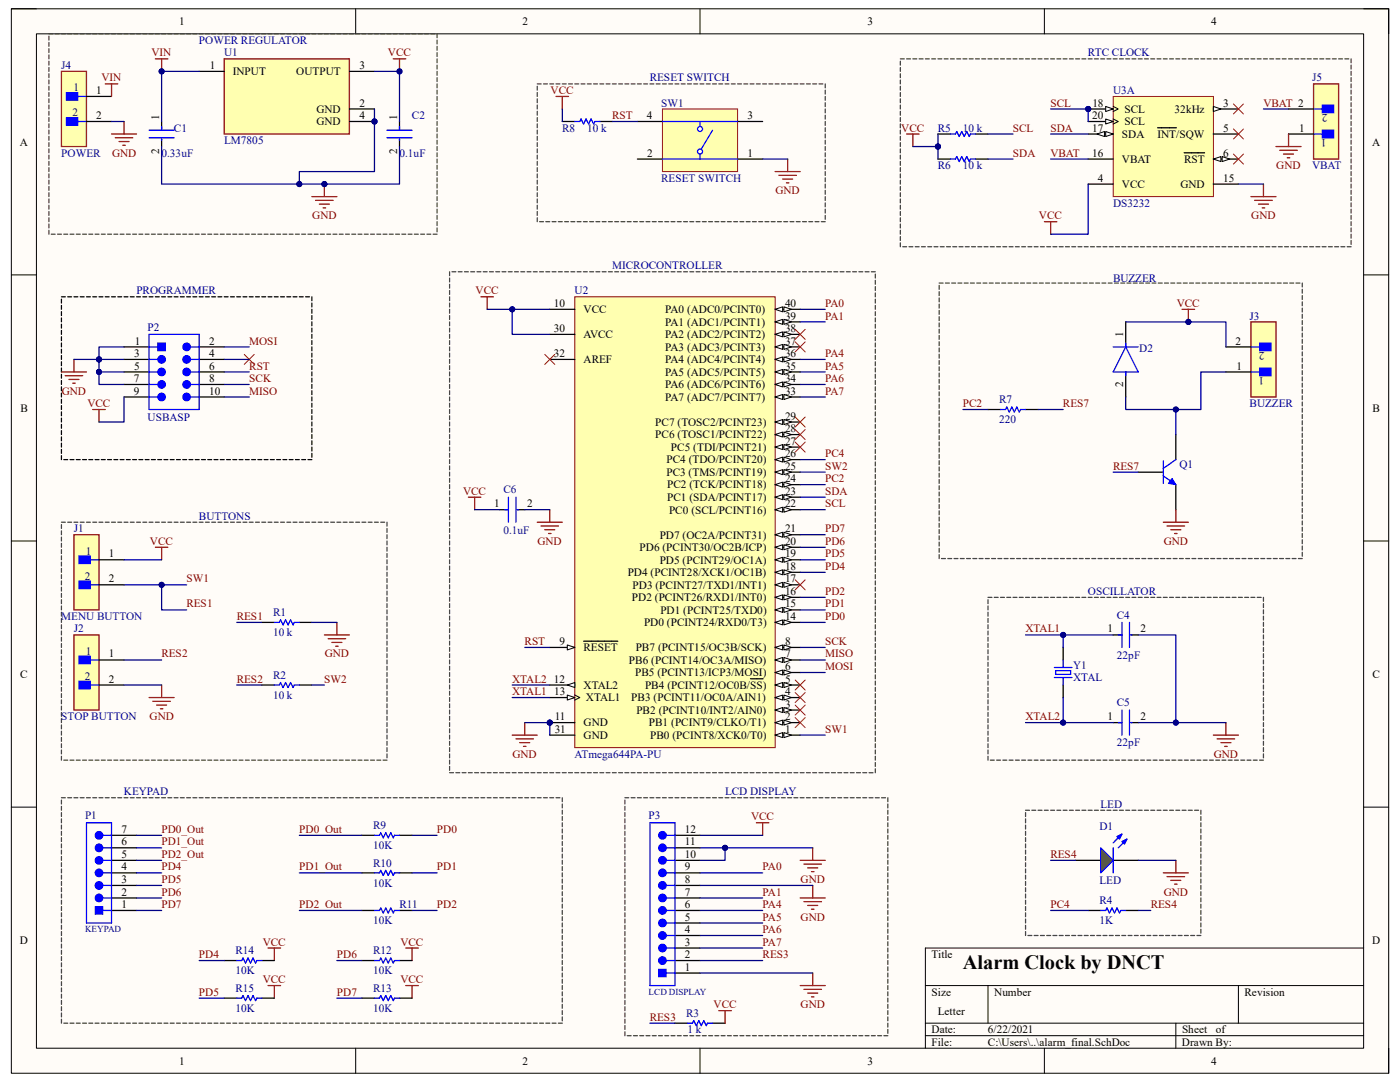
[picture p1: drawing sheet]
<svg xmlns="http://www.w3.org/2000/svg" width="279mm" height="216mm" viewBox="0 0 279 216" stroke-linecap="round" stroke-linejoin="round" font-family="sans-serif">
<defs><g id="words">
<text font-size="4.1" x="192.2" y="193.3">Alarm Clock by DNCT</text>
<g font-size="2.2">
<text x="35.7" y="5">1</text>
<text x="104.3" y="5">2</text>
<text x="173.1" y="5">3</text>
<text x="241.7" y="5">4</text>
<text x="41.9" y="13.8">1</text>
<text x="46.5" y="15">INPUT</text>
<text x="59.1" y="15">OUTPUT</text>
<text x="71.7" y="13.8">3</text>
<text x="19.2" y="18.8">1</text>
<text x="19.2" y="23.7">2</text>
<text x="63.2" y="22.5">GND</text>
<text x="71.7" y="21.3">2</text>
<text x="71.7" y="23.7">4</text>
<text x="129.1" y="23.7">4</text>
<text x="149.2" y="23.7">3</text>
<text x="218" y="23.7">20</text>
<text x="218" y="21.3">18</text>
<text x="224.4" y="22.5">SCL</text>
<text x="234.4" y="22.5">32kHz</text>
<text x="244.1" y="21.3">3</text>
<text x="3.9" y="29.1">A</text>
<text x="31.7" y="24" transform="rotate(-90 31.7 24)">1</text>
<text x="63.2" y="25">GND</text>
<text x="79.2" y="24" transform="rotate(-90 79.2 24)">1</text>
<text x="218" y="26.2">17</text>
<text x="223.9" y="27.5">SDA</text>
<text x="224.4" y="25">SCL</text>
<text x="231" y="27.5">INT/SQW</text>
<text x="244.1" y="26.2">5</text>
<text x="259.3" y="26.2">1</text>
<text x="273.8" y="29.1">A</text>
<text x="31.7" y="30.8" transform="rotate(-90 31.7 30.8)">2</text>
<text x="79.2" y="30.8" transform="rotate(-90 79.2 30.8)">2</text>
<text x="129.2" y="31.2">2</text>
<text x="149.2" y="31.2">1</text>
<text x="218" y="31.2">16</text>
<text x="223.9" y="32.5">VBAT</text>
<text x="236.3" y="32.5">RST</text>
<text x="244.1" y="31.2">6</text>
<text x="219.1" y="36.2">4</text>
<text x="223.9" y="37.5">VCC</text>
<text x="235.6" y="37.5">GND</text>
<text x="244.1" y="36.2">15</text>
<text x="110.5" y="61.3">10</text>
<text x="116.5" y="62.5">VCC</text>
<text x="132.8" y="65">PA1 (ADC1/PCINT1)</text>
<text x="132.8" y="62.5">PA0 (ADC0/PCINT0)</text>
<text x="156.7" y="63.8">39</text>
<text x="156.7" y="61.3">40</text>
<text x="26.8" y="71.2">3</text>
<text x="26.9" y="68.7">1</text>
<text x="41.7" y="68.7">2</text>
<text x="41.7" y="71.2">4</text>
<text x="110.5" y="71.2">32</text>
<text x="110.5" y="66.3">30</text>
<text x="116.5" y="67.5">AVCC</text>
<text x="132.8" y="70">PA3 (ADC3/PCINT3)</text>
<text x="132.8" y="67.5">PA2 (ADC2/PCINT2)</text>
<text x="156.7" y="71.2">36</text>
<text x="156.7" y="68.7">37</text>
<text x="156.7" y="66.3">38</text>
<text x="224.2" y="67.2" transform="rotate(-90 224.2 67.2)">1</text>
<text x="246.6" y="68.7">2</text>
<text x="26.7" y="76.2">7</text>
<text x="26.8" y="73.7">5</text>
<text x="41.7" y="73.7">6</text>
<text x="41.7" y="76.2">8</text>
<text x="116.5" y="72.5">AREF</text>
<text x="132.8" y="77.5">PA6 (ADC6/PCINT6)</text>
<text x="132.8" y="75">PA5 (ADC5/PCINT5)</text>
<text x="132.8" y="72.5">PA4 (ADC4/PCINT4)</text>
<text x="156.7" y="76.2">34</text>
<text x="156.7" y="73.7">35</text>
<text x="224.2" y="77.3" transform="rotate(-90 224.2 77.3)">2</text>
<text x="246.8" y="73.7">1</text>
<text x="4.1" y="82.2">B</text>
<text x="26.7" y="78.7">9</text>
<text x="41.7" y="78.7">10</text>
<text x="132.8" y="80">PA7 (ADC7/PCINT7)</text>
<text x="156.7" y="83.7">29</text>
<text x="156.7" y="78.7">33</text>
<text x="273.9" y="82.2">B</text>
<text x="130.8" y="87.5">PC6 (TOSC1/PCINT22)</text>
<text x="130.8" y="85">PC7 (TOSC2/PCINT23)</text>
<text x="133.9" y="90">PC5 (TDI/PCINT21)</text>
<text x="156.7" y="88.7">27</text>
<text x="156.7" y="86.2">28</text>
<text x="133" y="95">PC3 (TMS/PCINT19)</text>
<text x="133" y="92.5">PC4 (TDO/PCINT20)</text>
<text x="156.7" y="93.7">25</text>
<text x="156.7" y="91.2">26</text>
<text x="98.6" y="101.2">1</text>
<text x="105.2" y="101.2">2</text>
<text x="133.1" y="99.9">PC1 (SDA/PCINT17)</text>
<text x="133.1" y="97.5">PC2 (TCK/PCINT18)</text>
<text x="156.7" y="101.2">22</text>
<text x="156.7" y="98.7">23</text>
<text x="156.7" y="96.2">24</text>
<text x="131.7" y="107.5">PD7 (OC2A/PCINT31)</text>
<text x="133.5" y="102.5">PC0 (SCL/PCINT16)</text>
<text x="156.7" y="106.2">21</text>
<text x="21.7" y="111.2">1</text>
<text x="127.6" y="110">PD6 (PCINT30/OC2B/ICP)</text>
<text x="131.7" y="112.5">PD5 (PCINT29/OC1A)</text>
<text x="156.7" y="113.7">18</text>
<text x="156.7" y="111.2">19</text>
<text x="156.7" y="108.7">20</text>
<text x="21.7" y="116.2">2</text>
<text x="125.3" y="115">PD4 (PCINT28/XCK1/OC1B)</text>
<text x="126.1" y="120">PD2 (PCINT26/RXD1/INT0)</text>
<text x="126.2" y="117.5">PD3 (PCINT27/TXD1/INT1)</text>
<text x="156.7" y="118.7">16</text>
<text x="156.7" y="116.2">17</text>
<text x="128.5" y="125">PD0 (PCINT24/RXD0/T3)</text>
<text x="131.8" y="122.5">PD1 (PCINT25/TXD0)</text>
<text x="156.7" y="123.7">14</text>
<text x="156.7" y="121.2">15</text>
<text x="21.7" y="131.2">1</text>
<text x="111.7" y="128.7">9</text>
<text x="116.5" y="130">RESET</text>
<text x="126.9" y="130">PB7 (PCINT15/OC3B/SCK)</text>
<text x="156.7" y="131.2">7</text>
<text x="156.7" y="128.7">8</text>
<text x="221" y="126.2">1</text>
<text x="227.6" y="126.2">2</text>
<text x="4" y="135.3">C</text>
<text x="21.7" y="136.2">2</text>
<text x="110.5" y="136.2">12</text>
<text x="116.5" y="137.5">XTAL2</text>
<text x="125.5" y="132.5">PB6 (PCINT14/OC3A/MISO)</text>
<text x="126.7" y="135">PB5 (PCINT13/ICP3/MOSI)</text>
<text x="128.7" y="137.5">PB4 (PCINT12/OC0B/SS)</text>
<text x="156.7" y="136.2">5</text>
<text x="156.7" y="133.7">6</text>
<text x="273.9" y="135.3">C</text>
<text x="110.6" y="138.7">13</text>
<text x="110.7" y="143.7">11</text>
<text x="116.9" y="140">XTAL1</text>
<text x="126" y="140">PB3 (PCINT11/OC0A/AIN1)</text>
<text x="127" y="142.5">PB2 (PCINT10/INT2/AIN0)</text>
<text x="156.7" y="143.7">2</text>
<text x="156.7" y="141.2">3</text>
<text x="156.7" y="138.7">4</text>
<text x="221" y="143.7">1</text>
<text x="227.6" y="143.7">2</text>
<text x="110.7" y="146.2">31</text>
<text x="116.5" y="144.9">GND</text>
<text x="116.5" y="147.4">GND</text>
<text x="129.5" y="144.9">PB1 (PCINT9/CLKO/T1)</text>
<text x="129.8" y="147.4">PB0 (PCINT8/XCK0/T0)</text>
<text x="156.7" y="146.2">1</text>
<text x="24.2" y="166.2">7</text>
<text x="136.7" y="166.2">12</text>
<text x="24.2" y="173.7">4</text>
<text x="24.2" y="171.2">5</text>
<text x="24.2" y="168.7">6</text>
<text x="136.7" y="173.7">9</text>
<text x="136.7" y="171.2">10</text>
<text x="136.7" y="168.7">11</text>
<text x="24.2" y="178.7">2</text>
<text x="24.2" y="176.2">3</text>
<text x="136.7" y="178.7">7</text>
<text x="136.7" y="176.2">8</text>
<text x="24.2" y="181.2">1</text>
<text x="136.7" y="183.7">5</text>
<text x="136.7" y="181.2">6</text>
<text x="4" y="188.4">D</text>
<text x="136.7" y="191.2">2</text>
<text x="136.7" y="188.7">3</text>
<text x="136.7" y="186.2">4</text>
<text x="185.9" y="191.2">Title</text>
<text x="273.9" y="188.4">D</text>
<text x="136.7" y="193.7">1</text>
<text x="185.9" y="198.7">Size</text>
<text x="187.2" y="202.4">Letter</text>
<text x="198.4" y="198.7">Number</text>
<text x="248.4" y="198.7">Revision</text>
<text x="185.9" y="206.2">Date:</text>
<text x="185.9" y="208.7">File:</text>
<text x="197.2" y="206.2">6/22/2021</text>
<text x="197.2" y="208.7">C:\Users\..\alarm_final.SchDoc</text>
<text x="235.9" y="208.7">Drawn By:</text>
<text x="235.9" y="206.2">Sheet</text>
<text x="242.6" y="206.2">of</text>
<text x="35.7" y="212.4">1</text>
<text x="104.3" y="212.4">2</text>
<text x="173.1" y="212.4">3</text>
<text x="241.7" y="212.4">4</text>
</g>
<g font-size="2.2" fill="#800000">
<text x="30.2" y="11.3">VIN</text>
<text x="77.4" y="11.3">VCC</text>
<text x="20.2" y="16.3">VIN</text>
<text x="109.9" y="18.8">VCC</text>
<text x="122.2" y="23.7">RST</text>
<text x="209.6" y="21.3">SCL</text>
<text x="252.1" y="21.3">VBAT 2</text>
<text x="179.9" y="26.2">VCC</text>
<text x="202.1" y="26.2">SCL</text>
<text x="209.6" y="26.2">SDA</text>
<text x="22.4" y="31.2">GND</text>
<text x="202.1" y="31.2">SDA</text>
<text x="209.6" y="31.2">VBAT</text>
<text x="254.7" y="33.7">GND</text>
<text x="154.8" y="38.7">GND</text>
<text x="62.3" y="43.7">GND</text>
<text x="207.3" y="43.7">VCC</text>
<text x="249.7" y="43.7">GND</text>
<text x="94.9" y="58.8">VCC</text>
<text x="164.7" y="61.3">PA0</text>
<text x="164.7" y="63.8">PA1</text>
<text x="234.9" y="61.3">VCC</text>
<text x="49.7" y="68.7">MOSI</text>
<text x="164.7" y="71.2">PA4</text>
<text x="49.7" y="73.7">RST</text>
<text x="49.7" y="76.2">SCK</text>
<text x="164.7" y="73.7">PA5</text>
<text x="164.7" y="76.2">PA6</text>
<text x="12.3" y="78.7">GND</text>
<text x="17.4" y="81.2">VCC</text>
<text x="49.7" y="78.7">MISO</text>
<text x="164.7" y="78.7">PA7</text>
<text x="192.2" y="81.2">PC2</text>
<text x="212.1" y="81.2">RES7</text>
<text x="164.7" y="93.7">SW2</text>
<text x="164.7" y="91.2">PC4</text>
<text x="222.1" y="93.7">RES7</text>
<text x="92.4" y="98.7">VCC</text>
<text x="164.7" y="96.2">PC2</text>
<text x="164.7" y="98.7">SDA</text>
<text x="164.7" y="101.2">SCL</text>
<text x="164.7" y="106.2">PD7</text>
<text x="29.9" y="108.7">VCC</text>
<text x="107.3" y="108.7">GND</text>
<text x="164.7" y="113.7">PD4</text>
<text x="164.7" y="111.2">PD5</text>
<text x="164.7" y="108.7">PD6</text>
<text x="232.2" y="108.7">GND</text>
<text x="37.2" y="116.2">SW1</text>
<text x="164.7" y="118.7">PD2</text>
<text x="37.2" y="121.2">RES1</text>
<text x="47.2" y="123.7">RES1</text>
<text x="164.7" y="123.7">PD0</text>
<text x="164.7" y="121.2">PD1</text>
<text x="32.2" y="131.2">RES2</text>
<text x="64.8" y="131.2">GND</text>
<text x="104.7" y="128.7">RST</text>
<text x="164.7" y="131.2">MISO</text>
<text x="164.7" y="128.7">SCK</text>
<text x="204.6" y="126.2">XTAL1</text>
<text x="47.2" y="136.2">RES2</text>
<text x="64.7" y="136.2">SW2</text>
<text x="102.2" y="136.2">XTAL2</text>
<text x="164.7" y="133.7">MOSI</text>
<text x="29.8" y="143.7">GND</text>
<text x="102.2" y="138.7">XTAL1</text>
<text x="204.6" y="143.7">XTAL2</text>
<text x="164.7" y="146.2">SW1</text>
<text x="102.3" y="151.2">GND</text>
<text x="242.2" y="151.2">GND</text>
<text x="32.2" y="166.2">PD0_Out</text>
<text x="59.7" y="166.2">PD0_Out</text>
<text x="87.2" y="166.2">PD0</text>
<text x="149.9" y="163.7">VCC</text>
<text x="32.2" y="173.7">PD4</text>
<text x="32.2" y="171.2">PD2_Out</text>
<text x="32.2" y="168.7">PD1_Out</text>
<text x="59.7" y="173.7">PD1_Out</text>
<text x="87.2" y="173.7">PD1</text>
<text x="152.2" y="173.7">PA0</text>
<text x="209.6" y="171.2">RES4</text>
<text x="32.2" y="178.7">PD6</text>
<text x="32.2" y="176.2">PD5</text>
<text x="152.2" y="178.7">PA1</text>
<text x="159.8" y="176.2">GND</text>
<text x="232.2" y="178.7">GND</text>
<text x="32.2" y="181.2">PD7</text>
<text x="59.7" y="181.2">PD2_Out</text>
<text x="87.2" y="181.2">PD2</text>
<text x="152.2" y="181.2">PA4</text>
<text x="152.2" y="183.7">PA5</text>
<text x="159.8" y="183.7">GND</text>
<text x="209.6" y="181.2">PC4</text>
<text x="229.7" y="181.2">RES4</text>
<text x="39.7" y="191.2">PD4</text>
<text x="52.5" y="188.7">VCC</text>
<text x="67.2" y="191.2">PD6</text>
<text x="79.9" y="188.7">VCC</text>
<text x="152.2" y="186.2">PA6</text>
<text x="152.2" y="188.7">PA7</text>
<text x="152.2" y="191.2">RES3</text>
<text x="52.5" y="196.2">VCC</text>
<text x="79.9" y="196.2">VCC</text>
<text x="39.7" y="198.7">PD5</text>
<text x="67.2" y="198.7">PD7</text>
<text x="129.7" y="203.7">RES3</text>
<text x="142.4" y="201.2">VCC</text>
<text x="159.8" y="201.2">GND</text>
</g>
<g font-size="2.2" fill="#000080">
<text x="39.7" y="8.8">POWER REGULATOR</text>
<text x="44.7" y="11.3">U1</text>
<text x="217.1" y="11.3">RTC CLOCK</text>
<text x="12.2" y="13.8">J4</text>
<text x="129.7" y="16.3">RESET SWITCH</text>
<text x="261.9" y="16.3">J5</text>
<text x="14.4" y="23.2">2</text>
<text x="14.6" y="18.2">1</text>
<text x="82.2" y="23.7">C2</text>
<text x="132" y="21.3">SW1</text>
<text x="222.1" y="18.8">U3A</text>
<text x="264.9" y="22.7" transform="rotate(-180 264.9 22.7)">2</text>
<text x="34.7" y="26.2">C1</text>
<text x="44.7" y="28.7">LM7805</text>
<text x="112.2" y="26.2">R8</text>
<text x="117.2" y="26.2">10 k</text>
<text x="187.2" y="26.2">R5</text>
<text x="192.1" y="26.2">10 k</text>
<text x="264.8" y="27.7" transform="rotate(-180 264.8 27.7)">1</text>
<text x="12.2" y="31.2">POWER</text>
<text x="32.2" y="31.2">0.33uF</text>
<text x="79.7" y="31.2">0.1uF</text>
<text x="187.2" y="33.7">R6</text>
<text x="192.1" y="33.7">10 k</text>
<text x="261.9" y="33.7">VBAT</text>
<text x="132" y="36.2">RESET SWITCH</text>
<text x="222.1" y="41.2">DS3232</text>
<text x="122.2" y="53.7">MICROCONTROLLER</text>
<text x="27.2" y="58.8">PROGRAMMER</text>
<text x="114.7" y="58.8">U2</text>
<text x="222.1" y="56.2">BUZZER</text>
<text x="29.5" y="66">P2</text>
<text x="249.4" y="63.8">J3</text>
<text x="227.4" y="70.2">D2</text>
<text x="252.4" y="70.2" transform="rotate(-180 252.4 70.2)">2</text>
<text x="252.3" y="75.2" transform="rotate(-180 252.3 75.2)">1</text>
<text x="29.5" y="84">USBASP</text>
<text x="199.4" y="80.5">R7</text>
<text x="249.4" y="81.2">BUZZER</text>
<text x="199.4" y="84.5">220</text>
<text x="235.4" y="93.5">Q1</text>
<text x="100.5" y="98.5">C6</text>
<text x="14.7" y="106.2">J1</text>
<text x="39.7" y="103.7">BUTTONS</text>
<text x="100.5" y="106.5">0.1uF</text>
<text x="17.1" y="110.7">1</text>
<text x="16.9" y="115.7">2</text>
<text x="217.1" y="118.7">OSCILLATOR</text>
<text x="12.2" y="123.7">MENU BUTTON</text>
<text x="54.5" y="123">R1</text>
<text x="222.9" y="123.4">C4</text>
<text x="14.7" y="126.2">J2</text>
<text x="17.1" y="130.7">1</text>
<text x="54.5" y="127">10 k</text>
<text x="222.9" y="131.4">22pF</text>
<text x="16.9" y="135.7">2</text>
<text x="54.5" y="135.5">R2</text>
<text x="214.2" y="133.4">Y1</text>
<text x="214.2" y="135.9">XTAL</text>
<text x="12.2" y="143.7">STOP BUTTON</text>
<text x="54.5" y="139.4">10 k</text>
<text x="222.9" y="141">C5</text>
<text x="222.9" y="148.9">22pF</text>
<text x="114.7" y="151.2">ATmega644PA-PU</text>
<text x="24.7" y="158.7">KEYPAD</text>
<text x="144.7" y="158.7">LCD DISPLAY</text>
<text x="219.6" y="161.2">LED</text>
<text x="17" y="163.4">P1</text>
<text x="74.5" y="165.4">R9</text>
<text x="129.5" y="163.4">P3</text>
<text x="219.4" y="165.7">D1</text>
<text x="74.5" y="169.4">10K</text>
<text x="74.5" y="172.9">R10</text>
<text x="74.5" y="177">10K</text>
<text x="219.4" y="176.4">LED</text>
<text x="74.5" y="184.4">10K</text>
<text x="79.7" y="181.2">R11</text>
<text x="219.4" y="180.4">R4</text>
<text x="219.4" y="184.4">1K</text>
<text x="47" y="190.4">R14</text>
<text x="74.5" y="190.4">R12</text>
<text x="47" y="194.4">10K</text>
<text x="47" y="197.9">R15</text>
<text x="74.5" y="194.4">10K</text>
<text x="74.5" y="197.9">R13</text>
<text x="47" y="201.9">10K</text>
<text x="74.5" y="201.9">10K</text>
<text x="136.9" y="202.9">R3</text>
<text x="137.2" y="206.2">1 k</text>
</g>
<g font-size="1.8" fill="#000080">
<text x="17" y="186">KEYPAD</text>
<text x="129.5" y="198.5">LCD DISPLAY</text>
</g>
</g></defs>
<path d="M2.3 1.8h274.8v212.4h-274.8z" fill-rule="evenodd" fill="#fffcf8"/>
<path d="M2.3 1.8h274.8v212.4h-274.8z" fill="none" stroke="#000" stroke-width=".2"/>
<path d="M7.3 6.8h264.8v202.4h-264.8z" fill-rule="evenodd" fill="#fffcf8"/>
<g fill="none" stroke="#000" stroke-width=".2">
<path d="M2.3 1.8h5M7.3 6.8h264.8v202.4h-264.8zM71 1.8v4.9M139.7 1.8v4.9M208.4 1.8v5M272.1 1.8h5v5M2.3 54.9h5M272.1 54.9h5M2.3 107.9h5M272.1 107.9h5M2.3 161.1h5M272.1 161.1h5"/>
<path d="M184.7 196.7h87.4M197.2 196.7v7.5M247.2 196.7v7.5M272.1 189.2h-87.4v20M71 209.2v5M139.7 209.2v5M184.7 204.2h87.4M184.7 206.7h87.4M208.4 209.2v5M234.7 204.2v5M277.1 209.2v5"/>
</g>
<circle cx="109.7" cy="144.2" r=".5" fill="#000080"/>
<circle cx="109.7" cy="144.2" r=".5" fill="none" stroke="#000080" stroke-width=".2"/>
<path d="M114.7 59.2h40v90h-40z" fill-rule="evenodd" fill="#ffffb0"/>
<path d="M114.7 59.2h40v90h-40z" fill="none" stroke="#800000" stroke-width=".2"/>
<path d="M154.7 146.7h5" fill="none" stroke="#000" stroke-width=".25"/>
<path d="M154.7 146.7l1.5-.5v1z" fill="#f8fcff"/>
<path d="M154.7 146.7l1.5-.5v1z" fill="none" stroke="#000" stroke-width=".2"/>
<path d="M156.4 146.2l1.5 .5-1.5 .5z" fill="#f8fcff"/>
<path d="M156.4 146.2l1.5 .5-1.5 .5z" fill="none" stroke="#000" stroke-width=".2"/>
<path d="M154.7 144.2h5" fill="none" stroke="#000" stroke-width=".25"/>
<path d="M154.7 144.2l1.5-.5v1z" fill="#f8fcff"/>
<path d="M154.7 144.2l1.5-.5v1z" fill="none" stroke="#000" stroke-width=".2"/>
<path d="M156.4 143.7l1.5 .5-1.5 .5z" fill="#f8fcff"/>
<path d="M156.4 143.7l1.5 .5-1.5 .5z" fill="none" stroke="#000" stroke-width=".2"/>
<path d="M154.7 141.7h5" fill="none" stroke="#000" stroke-width=".25"/>
<path d="M154.7 141.7l1.5-.5v1z" fill="#f8fcff"/>
<path d="M154.7 141.7l1.5-.5v1z" fill="none" stroke="#000" stroke-width=".2"/>
<path d="M156.4 141.2l1.5 .5-1.5 .5z" fill="#f8fcff"/>
<path d="M156.4 141.2l1.5 .5-1.5 .5z" fill="none" stroke="#000" stroke-width=".2"/>
<path d="M154.7 139.2h5" fill="none" stroke="#000" stroke-width=".25"/>
<path d="M154.7 139.2l1.5-.5v1z" fill="#f8fcff"/>
<path d="M154.7 139.2l1.5-.5v1z" fill="none" stroke="#000" stroke-width=".2"/>
<path d="M156.4 138.7l1.5 .5-1.5 .5z" fill="#f8fcff"/>
<path d="M156.4 138.7l1.5 .5-1.5 .5z" fill="none" stroke="#000" stroke-width=".2"/>
<path d="M154.7 136.7h5" fill="none" stroke="#000" stroke-width=".25"/>
<path d="M154.7 136.7l1.5-.5v1z" fill="#f8fcff"/>
<path d="M154.7 136.7l1.5-.5v1z" fill="none" stroke="#000" stroke-width=".2"/>
<path d="M156.4 136.2l1.5 .5-1.5 .5z" fill="#f8fcff"/>
<path d="M156.4 136.2l1.5 .5-1.5 .5z" fill="none" stroke="#000" stroke-width=".2"/>
<path d="M149.8 135.4h2.5M154.7 134.2h5" fill="none" stroke="#000" stroke-width=".25"/>
<path d="M154.7 134.2l1.5-.5v1z" fill="#f8fcff"/>
<path d="M154.7 134.2l1.5-.5v1z" fill="none" stroke="#000" stroke-width=".2"/>
<path d="M156.4 133.7l1.5 .5-1.5 .5z" fill="#f8fcff"/>
<path d="M156.4 133.7l1.5 .5-1.5 .5z" fill="none" stroke="#000" stroke-width=".2"/>
<path d="M154.7 131.7h5" fill="none" stroke="#000" stroke-width=".25"/>
<path d="M154.7 131.7l1.5-.5v1z" fill="#f8fcff"/>
<path d="M154.7 131.7l1.5-.5v1z" fill="none" stroke="#000" stroke-width=".2"/>
<path d="M156.4 131.2l1.5 .5-1.5 .5z" fill="#f8fcff"/>
<path d="M156.4 131.2l1.5 .5-1.5 .5z" fill="none" stroke="#000" stroke-width=".2"/>
<path d="M154.7 129.2h5" fill="none" stroke="#000" stroke-width=".25"/>
<path d="M154.7 129.2l1.5-.5v1z" fill="#f8fcff"/>
<path d="M154.7 129.2l1.5-.5v1z" fill="none" stroke="#000" stroke-width=".2"/>
<path d="M156.4 128.7l1.5 .5-1.5 .5z" fill="#f8fcff"/>
<path d="M156.4 128.7l1.5 .5-1.5 .5z" fill="none" stroke="#000" stroke-width=".2"/>
<path d="M109.7 129.2h5" fill="none" stroke="#000" stroke-width=".25"/>
<path d="M113.2 128.7l1.5 .5-1.5 .5z" fill="#f8fcff"/>
<path d="M113.2 128.7l1.5 .5-1.5 .5z" fill="none" stroke="#000" stroke-width=".2"/>
<path d="M116.5 127.9h6.8M154.7 124.2h5" fill="none" stroke="#000" stroke-width=".25"/>
<path d="M154.7 124.2l1.5-.5v1z" fill="#f8fcff"/>
<path d="M154.7 124.2l1.5-.5v1z" fill="none" stroke="#000" stroke-width=".2"/>
<path d="M156.4 123.7l1.5 .5-1.5 .5z" fill="#f8fcff"/>
<path d="M156.4 123.7l1.5 .5-1.5 .5z" fill="none" stroke="#000" stroke-width=".2"/>
<path d="M154.7 121.7h5" fill="none" stroke="#000" stroke-width=".25"/>
<path d="M154.7 121.7l1.5-.5v1z" fill="#f8fcff"/>
<path d="M154.7 121.7l1.5-.5v1z" fill="none" stroke="#000" stroke-width=".2"/>
<path d="M156.4 121.2l1.5 .5-1.5 .5z" fill="#f8fcff"/>
<path d="M156.4 121.2l1.5 .5-1.5 .5z" fill="none" stroke="#000" stroke-width=".2"/>
<path d="M154.7 119.2h5" fill="none" stroke="#000" stroke-width=".25"/>
<path d="M154.7 119.2l1.5-.5v1z" fill="#f8fcff"/>
<path d="M154.7 119.2l1.5-.5v1z" fill="none" stroke="#000" stroke-width=".2"/>
<path d="M156.4 118.7l1.5 .5-1.5 .5z" fill="#f8fcff"/>
<path d="M156.4 118.7l1.5 .5-1.5 .5z" fill="none" stroke="#000" stroke-width=".2"/>
<path d="M154.7 116.7h5" fill="none" stroke="#000" stroke-width=".25"/>
<path d="M154.7 116.7l1.5-.5v1z" fill="#f8fcff"/>
<path d="M154.7 116.7l1.5-.5v1z" fill="none" stroke="#000" stroke-width=".2"/>
<path d="M156.4 116.2l1.5 .5-1.5 .5z" fill="#f8fcff"/>
<path d="M156.4 116.2l1.5 .5-1.5 .5z" fill="none" stroke="#000" stroke-width=".2"/>
<path d="M154.7 114.2h5" fill="none" stroke="#000" stroke-width=".25"/>
<path d="M154.7 114.2l1.5-.5v1z" fill="#f8fcff"/>
<path d="M154.7 114.2l1.5-.5v1z" fill="none" stroke="#000" stroke-width=".2"/>
<path d="M156.4 113.7l1.5 .5-1.5 .5z" fill="#f8fcff"/>
<path d="M156.4 113.7l1.5 .5-1.5 .5z" fill="none" stroke="#000" stroke-width=".2"/>
<path d="M154.7 111.7h5" fill="none" stroke="#000" stroke-width=".25"/>
<path d="M154.7 111.7l1.5-.5v1z" fill="#f8fcff"/>
<path d="M154.7 111.7l1.5-.5v1z" fill="none" stroke="#000" stroke-width=".2"/>
<path d="M156.4 111.2l1.5 .5-1.5 .5z" fill="#f8fcff"/>
<path d="M156.4 111.2l1.5 .5-1.5 .5z" fill="none" stroke="#000" stroke-width=".2"/>
<path d="M154.7 109.2h5" fill="none" stroke="#000" stroke-width=".25"/>
<path d="M154.7 109.2l1.5-.5v1z" fill="#f8fcff"/>
<path d="M154.7 109.2l1.5-.5v1z" fill="none" stroke="#000" stroke-width=".2"/>
<path d="M156.4 108.7l1.5 .5-1.5 .5z" fill="#f8fcff"/>
<path d="M156.4 108.7l1.5 .5-1.5 .5z" fill="none" stroke="#000" stroke-width=".2"/>
<path d="M154.7 106.7h5" fill="none" stroke="#000" stroke-width=".25"/>
<path d="M154.7 106.7l1.5-.5v1z" fill="#f8fcff"/>
<path d="M154.7 106.7l1.5-.5v1z" fill="none" stroke="#000" stroke-width=".2"/>
<path d="M156.4 106.2l1.5 .5-1.5 .5z" fill="#f8fcff"/>
<path d="M156.4 106.2l1.5 .5-1.5 .5z" fill="none" stroke="#000" stroke-width=".2"/>
<path d="M109.7 136.7h5" fill="none" stroke="#000" stroke-width=".25"/>
<path d="M113.2 136.7l1.5-.5v1z" fill="#f8fcff"/>
<path d="M113.2 136.7l1.5-.5v1z" fill="none" stroke="#000" stroke-width=".2"/>
<path d="M109.7 139.2h5" fill="none" stroke="#000" stroke-width=".25"/>
<path d="M113.2 138.7l1.5 .5-1.5 .5z" fill="#f8fcff"/>
<path d="M113.2 138.7l1.5 .5-1.5 .5zM114.7 138.7l1 .5-1 .5" fill="none" stroke="#000" stroke-width=".2"/>
<path d="M109.7 144.2h5" fill="none" stroke="#000" stroke-width=".25"/>
<circle cx="109.7" cy="144.2" r=".5" fill="#000080"/>
<circle cx="109.7" cy="144.2" r=".5" fill="none" stroke="#000080" stroke-width=".2"/>
<path d="M154.7 101.7h5" fill="none" stroke="#000" stroke-width=".25"/>
<path d="M154.7 101.7l1.5-.5v1z" fill="#f8fcff"/>
<path d="M154.7 101.7l1.5-.5v1z" fill="none" stroke="#000" stroke-width=".2"/>
<path d="M156.4 101.2l1.5 .5-1.5 .5z" fill="#f8fcff"/>
<path d="M156.4 101.2l1.5 .5-1.5 .5z" fill="none" stroke="#000" stroke-width=".2"/>
<path d="M154.7 99.2h5" fill="none" stroke="#000" stroke-width=".25"/>
<path d="M154.7 99.2l1.5-.5v1z" fill="#f8fcff"/>
<path d="M154.7 99.2l1.5-.5v1z" fill="none" stroke="#000" stroke-width=".2"/>
<path d="M156.4 98.7l1.5 .5-1.5 .5z" fill="#f8fcff"/>
<path d="M156.4 98.7l1.5 .5-1.5 .5z" fill="none" stroke="#000" stroke-width=".2"/>
<path d="M154.7 96.7h5" fill="none" stroke="#000" stroke-width=".25"/>
<path d="M154.7 96.7l1.5-.5v1z" fill="#f8fcff"/>
<path d="M154.7 96.7l1.5-.5v1z" fill="none" stroke="#000" stroke-width=".2"/>
<path d="M156.4 96.2l1.5 .5-1.5 .5z" fill="#f8fcff"/>
<path d="M156.4 96.2l1.5 .5-1.5 .5z" fill="none" stroke="#000" stroke-width=".2"/>
<path d="M154.7 94.2h5" fill="none" stroke="#000" stroke-width=".25"/>
<path d="M154.7 94.2l1.5-.5v1z" fill="#f8fcff"/>
<path d="M154.7 94.2l1.5-.5v1z" fill="none" stroke="#000" stroke-width=".2"/>
<path d="M156.4 93.7l1.5 .5-1.5 .5z" fill="#f8fcff"/>
<path d="M156.4 93.7l1.5 .5-1.5 .5z" fill="none" stroke="#000" stroke-width=".2"/>
<path d="M154.7 91.7h5" fill="none" stroke="#000" stroke-width=".25"/>
<path d="M154.7 91.7l1.5-.5v1z" fill="#f8fcff"/>
<path d="M154.7 91.7l1.5-.5v1z" fill="none" stroke="#000" stroke-width=".2"/>
<path d="M156.4 91.2l1.5 .5-1.5 .5z" fill="#f8fcff"/>
<path d="M156.4 91.2l1.5 .5-1.5 .5z" fill="none" stroke="#000" stroke-width=".2"/>
<path d="M154.7 89.2h5" fill="none" stroke="#000" stroke-width=".25"/>
<path d="M154.7 89.2l1.5-.5v1z" fill="#f8fcff"/>
<path d="M154.7 89.2l1.5-.5v1z" fill="none" stroke="#000" stroke-width=".2"/>
<path d="M156.4 88.7l1.5 .5-1.5 .5z" fill="#f8fcff"/>
<path d="M156.4 88.7l1.5 .5-1.5 .5z" fill="none" stroke="#000" stroke-width=".2"/>
<path d="M154.7 86.7h5" fill="none" stroke="#000" stroke-width=".25"/>
<path d="M154.7 86.7l1.5-.5v1z" fill="#f8fcff"/>
<path d="M154.7 86.7l1.5-.5v1z" fill="none" stroke="#000" stroke-width=".2"/>
<path d="M156.4 86.2l1.5 .5-1.5 .5z" fill="#f8fcff"/>
<path d="M156.4 86.2l1.5 .5-1.5 .5z" fill="none" stroke="#000" stroke-width=".2"/>
<path d="M154.7 84.2h5" fill="none" stroke="#000" stroke-width=".25"/>
<path d="M154.7 84.2l1.5-.5v1z" fill="#f8fcff"/>
<path d="M154.7 84.2l1.5-.5v1z" fill="none" stroke="#000" stroke-width=".2"/>
<path d="M156.4 83.7l1.5 .5-1.5 .5z" fill="#f8fcff"/>
<path d="M156.4 83.7l1.5 .5-1.5 .5z" fill="none" stroke="#000" stroke-width=".2"/>
<path d="M109.7 71.7h5M109.7 66.7h5M154.7 79.2h5M109.7 146.7h5" fill="none" stroke="#000" stroke-width=".25"/>
<path d="M154.7 79.2l1.5-.5v1z" fill="#f8fcff"/>
<path d="M154.7 79.2l1.5-.5v1z" fill="none" stroke="#000" stroke-width=".2"/>
<path d="M156.4 78.7l1.5 .5-1.5 .5z" fill="#f8fcff"/>
<path d="M156.4 78.7l1.5 .5-1.5 .5z" fill="none" stroke="#000" stroke-width=".2"/>
<path d="M154.7 76.7h5" fill="none" stroke="#000" stroke-width=".25"/>
<path d="M154.7 76.7l1.5-.5v1z" fill="#f8fcff"/>
<path d="M154.7 76.7l1.5-.5v1z" fill="none" stroke="#000" stroke-width=".2"/>
<path d="M156.4 76.2l1.5 .5-1.5 .5z" fill="#f8fcff"/>
<path d="M156.4 76.2l1.5 .5-1.5 .5z" fill="none" stroke="#000" stroke-width=".2"/>
<path d="M154.7 74.2h5" fill="none" stroke="#000" stroke-width=".25"/>
<path d="M154.7 74.2l1.5-.5v1z" fill="#f8fcff"/>
<path d="M154.7 74.2l1.5-.5v1z" fill="none" stroke="#000" stroke-width=".2"/>
<path d="M156.4 73.7l1.5 .5-1.5 .5z" fill="#f8fcff"/>
<path d="M156.4 73.7l1.5 .5-1.5 .5z" fill="none" stroke="#000" stroke-width=".2"/>
<path d="M154.7 71.7h5" fill="none" stroke="#000" stroke-width=".25"/>
<path d="M154.7 71.7l1.5-.5v1z" fill="#f8fcff"/>
<path d="M154.7 71.7l1.5-.5v1z" fill="none" stroke="#000" stroke-width=".2"/>
<path d="M156.4 71.2l1.5 .5-1.5 .5z" fill="#f8fcff"/>
<path d="M156.4 71.2l1.5 .5-1.5 .5z" fill="none" stroke="#000" stroke-width=".2"/>
<path d="M154.7 69.2h5" fill="none" stroke="#000" stroke-width=".25"/>
<path d="M154.7 69.2l1.5-.5v1z" fill="#f8fcff"/>
<path d="M154.7 69.2l1.5-.5v1z" fill="none" stroke="#000" stroke-width=".2"/>
<path d="M156.4 68.7l1.5 .5-1.5 .5z" fill="#f8fcff"/>
<path d="M156.4 68.7l1.5 .5-1.5 .5z" fill="none" stroke="#000" stroke-width=".2"/>
<path d="M154.7 66.7h5" fill="none" stroke="#000" stroke-width=".25"/>
<path d="M154.7 66.7l1.5-.5v1z" fill="#f8fcff"/>
<path d="M154.7 66.7l1.5-.5v1z" fill="none" stroke="#000" stroke-width=".2"/>
<path d="M156.4 66.2l1.5 .5-1.5 .5z" fill="#f8fcff"/>
<path d="M156.4 66.2l1.5 .5-1.5 .5z" fill="none" stroke="#000" stroke-width=".2"/>
<path d="M154.7 64.2h5" fill="none" stroke="#000" stroke-width=".25"/>
<path d="M154.7 64.2l1.5-.5v1z" fill="#f8fcff"/>
<path d="M154.7 64.2l1.5-.5v1z" fill="none" stroke="#000" stroke-width=".2"/>
<path d="M156.4 63.7l1.5 .5-1.5 .5z" fill="#f8fcff"/>
<path d="M156.4 63.7l1.5 .5-1.5 .5z" fill="none" stroke="#000" stroke-width=".2"/>
<path d="M154.7 61.7h5" fill="none" stroke="#000" stroke-width=".25"/>
<path d="M154.7 61.7l1.5-.5v1z" fill="#f8fcff"/>
<path d="M154.7 61.7l1.5-.5v1z" fill="none" stroke="#000" stroke-width=".2"/>
<path d="M156.4 61.2l1.5 .5-1.5 .5z" fill="#f8fcff"/>
<path d="M156.4 61.2l1.5 .5-1.5 .5z" fill="none" stroke="#000" stroke-width=".2"/>
<path d="M109.7 61.7h5M214.7 171.7h5M222.2 171.7h5" fill="none" stroke="#000" stroke-width=".25"/>
<path d="M219.7 169.2l2.5 2.5-2.5 2.5z" fill="#0f0"/>
<path d="M219.7 169.2l2.5 2.5-2.5 2.5zM223.9 166.4l-1.7 1.8M224.9 167.4l-1.7 1.8" fill="none" stroke="#00f" stroke-width=".25"/>
<path d="M223.9 167.9l1-.5-.5 1z" fill="#00f"/>
<path d="M223.9 167.9l1-.5-.5 1z" fill="none" stroke="#00f" stroke-width=".25"/>
<path d="M222.9 166.9l1-.5-.5 1z" fill="#00f"/>
<g fill="none" stroke="#00f" stroke-width=".25">
<path d="M29.8 26h5M29.8 27.5h5M32.3 25.2v.8M32.3 27.7v.3M77.2 26h5M77.2 27.5h5M79.7 25.2v.8M79.7 27.7v.3M232.2 95l2.5 1.7M232.2 92v4.5M234.7 91.7l-2.5 1.8M223.2 126.7h.7"/>
<path d="M223.9 124.2v5M225.4 124.2v5M225.7 126.7h.2M222.2 169.2v5M222.9 166.9l1-.5-.5 1z"/>
</g>
<path d="M32.3 24.2v1.8M32.3 27.7v1.5M79.7 24.2v1.8M79.7 27.7v1.5M227.2 94.2h5M234.7 86.7v5M234.7 96.7v5M222.2 126.7h1.7M225.7 126.7h1.5" fill="none" stroke="#000" stroke-width=".25"/>
<path d="M233.9 95.5l.8 1.2-1.5-.2z" fill="#00f"/>
<path d="M233.9 95.5l.8 1.2-1.5-.2z" fill="none" stroke="#00f" stroke-width=".2"/>
<path d="M24.8 69.2h5M24.8 71.7h5M24.8 74.2h5M24.8 76.7h5M24.8 79.2h5M39.7 69.2h5M39.7 71.7h5M39.7 74.2h5M39.7 76.7h5M39.7 79.2h5M52.2 124.2h2.5M59.7 124.2h2.5" fill="none" stroke="#000" stroke-width=".25"/>
<path d="M29.8 71.7h1.7M54.7 124.2h1l.3-.5 .5 1 .5-1 .5 1 .5-1 .5 1 .2-.5h1" fill="none" stroke="#00f" stroke-width=".25"/>
<circle cx="32.3" cy="71.7" r=".75" fill="#00f"/>
<g fill="none" stroke="#00f" stroke-width=".25">
<path d="M38 71.7h1.7"/>
<circle cx="32.3" cy="71.7" r=".75"/>
</g>
<circle cx="37.2" cy="71.7" r=".75" fill="#00f"/>
<g fill="none" stroke="#00f" stroke-width=".25">
<path d="M29.8 69.2h1.7M38 69.2h1.7"/>
<circle cx="37.2" cy="71.7" r=".75"/>
</g>
<circle cx="37.2" cy="69.2" r=".75" fill="#00f"/>
<g fill="none" stroke="#00f" stroke-width=".25">
<path d="M29.8 66.7h9.9v15h-9.9zM29.8 76.7h1.7"/>
<circle cx="37.2" cy="69.2" r=".75"/>
</g>
<circle cx="32.3" cy="76.7" r=".75" fill="#00f"/>
<g fill="none" stroke="#00f" stroke-width=".25">
<path d="M38 76.7h1.7"/>
<circle cx="32.3" cy="76.7" r=".75"/>
</g>
<circle cx="37.2" cy="76.7" r=".75" fill="#00f"/>
<g fill="none" stroke="#00f" stroke-width=".25">
<path d="M29.8 74.2h1.7"/>
<circle cx="37.2" cy="76.7" r=".75"/>
</g>
<circle cx="32.3" cy="74.2" r=".75" fill="#00f"/>
<g fill="none" stroke="#00f" stroke-width=".25">
<path d="M38 74.2h1.7"/>
<circle cx="32.3" cy="74.2" r=".75"/>
</g>
<circle cx="37.2" cy="74.2" r=".75" fill="#00f"/>
<g fill="none" stroke="#00f" stroke-width=".25">
<path d="M29.8 79.2h1.7"/>
<circle cx="37.2" cy="74.2" r=".75"/>
</g>
<circle cx="32.3" cy="79.2" r=".75" fill="#00f"/>
<g fill="none" stroke="#00f" stroke-width=".25">
<path d="M38 79.2h1.7"/>
<circle cx="32.3" cy="79.2" r=".75"/>
</g>
<circle cx="37.2" cy="79.2" r=".75" fill="#00f"/>
<circle cx="37.2" cy="79.2" r=".75" fill="none" stroke="#00f" stroke-width=".25"/>
<path d="M31.5 68.5h1.5v1.5h-1.5z" fill-rule="evenodd" fill="#00f"/>
<path d="M31.5 68.5h1.5v1.5h-1.5z" fill="none" stroke="#00f" stroke-width=".25"/>
<path d="M62.2 39.2h5M63 40h3.5M64.7 36.7v2.5M63.7 40.7h2M64.5 41.5h.5" fill="none" stroke="#800000" stroke-width=".25"/>
<circle cx="64.7" cy="36.7" r=".5" fill="#000080"/>
<circle cx="64.7" cy="36.7" r=".5" fill="none" stroke="#000080" stroke-width=".2"/>
<path d="M78.5 11.7h2.5M79.7 11.7v2.5" fill="none" stroke="#800000" stroke-width=".25"/>
<circle cx="79.7" cy="14.2" r=".5" fill="#000080"/>
<circle cx="79.7" cy="14.2" r=".5" fill="none" stroke="#000080" stroke-width=".2"/>
<g fill="none" stroke="#800000" stroke-width=".25">
<path d="M22.3 26.7h5M23 27.5h3.5M23.8 28.2h2M24.5 29h.5M24.8 24.2v2.5M154.7 34.2h5M155.4 35h3.5M156.2 35.7h2M156.9 36.5h.5M157.2 31.7v2.5M232.2 104.2h5M232.9 105h3.5"/>
<path d="M233.7 105.7h2M234.4 106.5h.5M234.7 101.7v2.5M64.7 126.7h5M65.5 127.4h3.5M66.2 128.2h2M67 128.9h.5M67.2 124.2v2.5M242.2 146.7h5M242.9 147.4h3.5M243.7 148.2h2M244.4 148.9h.5"/>
<path d="M244.7 144.2v2.5"/>
</g>
<g fill="none" stroke="#000" stroke-width=".25">
<path d="M112.2 24.2h2.5M119.7 24.2h2.5M187.2 26.7h2.5M187.2 31.7h2.5M194.7 26.7h2.5M194.7 31.7h2.5M12.3 59.2h.7M12.3 59.7v.8M13.5 59.2h.8M14.8 59.2h.7M16 59.2h.8M17.3 59.2h.7"/>
<path d="M18.5 59.2h.8M19.8 59.2h.7M21 59.2h.8M22.3 59.2h.7M23.5 59.2h.8M24.8 59.2h.7M26 59.2h.8M27.3 59.2h.7M28.5 59.2h.8M29.8 59.2h.7M31 59.2h.8M32.3 59.2h.7"/>
<path d="M33.5 59.2h.8M34.8 59.2h.7M36 59.2h.8M37.2 59.2h.8M38.5 59.2h.8M39.7 59.2h.8M41 59.2h.8M42.2 59.2h.8M43.5 59.2h.8M44.7 59.2h.8M46 59.2h.8M47.2 59.2h.8"/>
<path d="M48.5 59.2h.8M49.7 59.2h.8M51 59.2h.8M52.2 59.2h.8M53.5 59.2h.8M54.7 59.2h.8M56 59.2h.8M57.2 59.2h.8M58.5 59.2h.8M59.7 59.2h.8M61 59.2h.8M62.2 59.2v.8"/>
<path d="M12.3 60.9v.8M12.3 62.2v.8M12.3 63.4v.8M12.3 64.7v.8M12.3 65.9v.8M12.3 67.2v.8M12.3 68.4v.8M12.3 69.7v.8M12.3 70.9v.8M12.3 72.2v.8M12.3 73.4v.8M12.3 74.7v.8"/>
<path d="M12.3 75.9v.8M12.3 77.2v.8M12.3 78.4v.8M12.3 79.7v.8M62.2 60.5v.8M62.2 61.7v.8M62.2 63v.8M62.2 64.2v.8M62.2 65.5v.8M62.2 66.7v.8M62.2 68v.7M62.2 69.2v.8"/>
<path d="M62.2 70.5v.7M62.2 71.7v.8M62.2 73v.7M62.2 74.2v.8M62.2 75.5v.7M62.2 76.7v.8M62.2 78v.7M62.2 79.2v.8M12.3 80.9v.8M12.3 82.2v.8M12.3 83.4v.8M12.3 84.7v.8"/>
<path d="M12.3 85.9v.8M12.3 87.2v.8M12.3 88.4v.8M12.3 89.7v.8M12.3 90.9v.8M12.7 91.7h.8M14 91.7h.8M15.2 91.7h.8M16.5 91.7h.8M17.7 91.7h.8M19 91.7h.8M20.2 91.7h.8"/>
<path d="M21.5 91.7h.8M22.7 91.7h.8M24 91.7h.8M25.2 91.7h.8M26.5 91.7h.8M27.7 91.7h.8M29 91.7h.8M30.2 91.7h.8M31.5 91.7h.8M32.7 91.7h.8M34 91.7h.8M35.2 91.7h.8"/>
<path d="M36.5 91.7h.7M37.7 91.7h.8M39 91.7h.8M40.2 91.7h.8M41.5 91.7h.7M42.7 91.7h.8M44 91.7h.7M45.2 91.7h.8M46.5 91.7h.7M47.7 91.7h.8M49 91.7h.7M50.2 91.7h.8"/>
<path d="M51.5 91.7h.7M52.7 91.7h.8M54 91.7h.7M55.2 91.7h.8M56.5 91.7h.7M57.7 91.7h.8M59 91.7h.7M60.2 91.7h.8M61.5 91.7h.7M62.2 80.5v.7M62.2 81.7v.8M62.2 83v.7"/>
<path d="M62.2 84.2v.8M62.2 85.5v.7M62.2 86.7v.8M62.2 88v.7M62.2 89.2v.8M62.2 90.5v.7M197.2 81.7h2.5M204.7 81.7h2.5M99.7 101.7h1.8M103.2 101.7h1.5M52.2 136.7h2.5M59.7 136.7h2.5"/>
<path d="M222.2 144.2h1.7M225.7 144.2h1.5M217.2 181.7h2.5M224.7 181.7h2.5M134.7 204.2h2.5M142.2 204.2h2.5"/>
</g>
<g fill="none" stroke="#00f" stroke-width=".25">
<path d="M114.7 24.2h1l.3-.5 .5 1 .5-1 .5 1 .5-1 .5 1 .2-.5h1M189.7 26.7h1l.2-.5 .5 1 .5-1 .5 1 .5-1 .5 1 .3-.5h1M189.7 31.7h1l.2-.5 .5 1 .5-1 .5 1 .5-1 .5 1 .3-.5h1M101.5 99.2v5M103 99.2v5M199.7 81.7h1l.2-.5 .5 1 .5-1 .5 1 .5-1 .5 1 .3-.5h1M100.7 101.7h.8M103.2 101.7h.3M54.7 136.7h1l.3-.5 .5 1 .5-1 .5 1 .5-1 .5 1 .2-.5h1M223.2 144.2h.7M223.9 141.7v5M225.4 141.7v5"/>
<path d="M225.7 144.2h.2M219.7 181.7h1l.2-.5 .5 1 .5-1 .5 1 .5-1 .5 1 .3-.5h1M137.2 204.2h1l.3-.5 .5 1 .5-1 .5 1 .5-1 .5 1 .2-.5h1"/>
</g>
<g fill="none" stroke="#434343" stroke-width=".25">
<path d="M107.2 16.7h.8M107.2 17.2v.8M107.2 18.5v.7M107.2 19.7v.8M108.5 16.7h.7M109.7 16.7h.8M111 16.7h.7M112.2 16.7h.8M113.5 16.7h.7M114.7 16.7h.8M116 16.7h.7M117.2 16.7h.8"/>
<path d="M118.5 16.7h.7M119.7 16.7h.8M121 16.7h.7M122.2 16.7h.8M123.5 16.7h.7M124.7 16.7h.8M126 16.7h.7M127.2 16.7h.8M128.5 16.7h.7M129.7 16.7h.8M131 16.7h.7M132.2 16.7h.8"/>
<path d="M133.5 16.7h.7M134.7 16.7h.8M136 16.7h.7M137.2 16.7h.8M138.5 16.7h.7M139.7 16.7h.8M141 16.7h.7M142.2 16.7h.8M143.5 16.7h.7M144.7 16.7h.8M145.9 16.7h.8M147.2 16.7h.8"/>
<path d="M148.4 16.7h.8M149.7 16.7h.8M150.9 16.7h.8M152.2 16.7h.8M153.4 16.7h.8M154.7 16.7h.8M155.9 16.7h.8M157.2 16.7h.8M158.4 16.7h.8M159.7 16.7h.8M160.9 16.7h.8M162.2 16.7h.8"/>
<path d="M163.4 16.7h.8M164.7 16.7v.8M164.7 18v.8M164.7 19.2v.8M179.7 11.7h.8M179.7 12.2v.8M179.7 13.5v.7M179.7 14.7v.8M179.7 16v.7M179.7 17.2v.8M179.7 18.5v.8M179.7 19.7v.8"/>
<path d="M180.9 11.7h.8M182.2 11.7h.8M183.4 11.7h.8M184.7 11.7h.8M185.9 11.7h.8M187.2 11.7h.8M188.4 11.7h.8M189.7 11.7h.8M190.9 11.7h.8M192.2 11.7h.8M193.4 11.7h.8M194.7 11.7h.8"/>
<path d="M195.9 11.7h.8M197.2 11.7h.8M198.4 11.7h.8M199.7 11.7h.8M200.9 11.7h.8M202.2 11.7h.8M203.4 11.7h.8M204.7 11.7h.8M205.9 11.7h.8M207.2 11.7h.8M208.4 11.7h.8M209.7 11.7h.7"/>
<path d="M210.9 11.7h.8M212.2 11.7h.7M213.4 11.7h.8M214.7 11.7h.8M215.9 11.7h.8M217.2 11.7h.8M218.4 11.7h.8M219.7 11.7h.8M220.9 11.7h.8M222.2 11.7h.7M223.4 11.7h.8M224.7 11.7h.7"/>
<path d="M225.9 11.7h.8M227.2 11.7h.7M228.4 11.7h.8M229.7 11.7h.7M230.9 11.7h.8M232.2 11.7h.7M233.4 11.7h.8M234.7 11.7h.7M235.9 11.7h.8M237.2 11.7h.7M238.4 11.7h.8M239.7 11.7h.7"/>
<path d="M240.9 11.7h.8M242.2 11.7h.7M243.4 11.7h.8M244.7 11.7h.7M245.9 11.7h.8M247.2 11.7h.7M248.4 11.7h.8M249.7 11.7h.7M250.9 11.7h.8M252.1 11.7h.8M253.4 11.7h.8M254.7 11.7h.7"/>
<path d="M255.9 11.7h.8M257.2 11.7h.7M258.4 11.7h.8M259.7 11.7h.7M260.9 11.7h.8M262.1 11.7h.8M263.4 11.7h.8M264.6 11.7h.8M265.9 11.7h.8M267.1 11.7h.8M268.4 11.7h.8M269.6 11.7v.8"/>
<path d="M269.6 13v.8M269.6 14.2v.8M269.6 15.5v.8M269.6 16.7v.8M269.6 18v.8M269.6 19.3v.7M107.2 21v.7M107.2 22.2v.8M107.2 23.5v.7M107.2 24.7v.8M107.2 26v.7M107.2 27.2v.8"/>
<path d="M107.2 28.5v.7M107.2 29.7v.8M107.2 31v.7M107.2 32.2v.8M107.2 33.5v.7M107.2 34.7v.8M107.2 36v.7M107.2 37.2v.8M107.2 38.5v.7M107.2 39.7v.8M164.7 20.5v.8M164.7 21.7v.8"/>
<path d="M164.7 23v.8M164.7 24.2v.8M164.7 25.5v.8M164.7 26.7v.8M164.7 28v.8M164.7 29.2v.8M164.7 30.5v.8M164.7 31.7v.8M164.7 33v.8M164.7 34.2v.8M164.7 35.5v.8M164.7 36.7v.8"/>
<path d="M164.7 38v.8M164.7 39.2v.8M179.7 21v.7M179.7 22.2v.8M179.7 23.5v.7M179.7 24.7v.8M179.7 26v.7M179.7 27.2v.8M179.7 28.5v.7M179.7 29.7v.8M179.7 31v.7M179.7 32.2v.8"/>
<path d="M179.7 33.5v.7M179.7 34.7v.8M179.7 36v.7M179.7 37.2v.8M179.7 38.5v.7M179.7 39.7v.8M269.6 20.5v.8M269.6 21.7v.8M269.6 23v.8M269.6 24.2v.8M269.6 25.5v.8M269.6 26.7v.8"/>
<path d="M269.6 28v.8M269.6 29.2v.8M269.6 30.5v.8M269.6 31.7v.8M269.6 33v.8M269.6 34.2v.8M269.6 35.5v.8M269.6 36.7v.8M269.6 38v.8M269.6 39.2v.8M89.7 54.2v.8M89.7 55.5v.8"/>
<path d="M89.7 56.7v.8M89.7 58v.8M89.7 59.2v.8M90.2 54.2h.8M91.4 54.2h.8M92.7 54.2h.8M93.9 54.2h.8M95.2 54.2h.8M96.4 54.2h.8M97.7 54.2h.8M98.9 54.2h.8M100.2 54.2h.8"/>
<path d="M101.4 54.2h.8M102.7 54.2h.8M103.9 54.2h.8M105.2 54.2h.8M106.4 54.2h.8M107.2 41v.7M107.2 42.2v.8M107.2 43.4v.8M107.7 44.2h.8M107.7 54.2h.8M108.9 44.2h.8M108.9 54.2h.8"/>
<path d="M110.2 44.2h.8M110.2 54.2h.8M111.4 44.2h.8M111.4 54.2h.8M112.7 44.2h.8M112.7 54.2h.8M113.9 44.2h.8M113.9 54.2h.8M115.2 44.2h.8M115.2 54.2h.8M116.4 44.2h.8M116.4 54.2h.8"/>
<path d="M117.7 44.2h.8M117.7 54.2h.8M118.9 44.2h.8M118.9 54.2h.8M120.2 44.2h.8M120.2 54.2h.8M121.4 44.2h.8M121.4 54.2h.8M122.7 44.2h.8M122.7 54.2h.8M123.9 44.2h.8M123.9 54.2h.8"/>
<path d="M125.2 44.2h.8M125.2 54.2h.8M126.4 44.2h.8M126.4 54.2h.8M127.7 44.2h.8M127.7 54.2h.8M128.9 44.2h.8M128.9 54.2h.8M130.2 44.2h.8M130.2 54.2h.8M131.4 44.2h.8M131.4 54.2h.8"/>
<path d="M132.7 44.2h.8M132.7 54.2h.8M133.9 44.2h.8M133.9 54.2h.8M135.2 44.2h.8M135.2 54.2h.8M136.4 44.2h.8M136.4 54.2h.8M137.7 44.2h.8M137.7 54.2h.8M138.9 44.2h.8M138.9 54.2h.8"/>
<path d="M140.2 44.2h.8M140.2 54.2h.8M141.4 44.2h.8M141.4 54.2h.8M142.7 44.2h.8M142.7 54.2h.8M143.9 44.2h.8M143.9 54.2h.8M145.2 44.2h.7M145.2 54.2h.7M146.4 44.2h.8M146.4 54.2h.8"/>
<path d="M147.7 44.2h.7M147.7 54.2h.7M148.9 44.2h.8M148.9 54.2h.8M150.2 44.2h.7M150.2 54.2h.7M151.4 44.2h.8M151.4 54.2h.8M152.7 44.2h.7M152.7 54.2h.7M153.9 44.2h.8M153.9 54.2h.8"/>
<path d="M155.2 44.2h.7M155.2 54.2h.7M156.4 44.2h.8M156.4 54.2h.8M157.7 44.2h.7M157.7 54.2h.7M158.9 44.2h.8M158.9 54.2h.8M160.2 44.2h.7M160.2 54.2h.7M161.4 44.2h.8M161.4 54.2h.8"/>
<path d="M162.7 44.2h.7M162.7 54.2h.7M163.9 44.2h.8M163.9 54.2h.8M164.7 40.5v.8M164.7 41.7v.8M164.7 43v.8M165.2 54.2h.7M166.4 54.2h.8M167.7 54.2h.7M168.9 54.2h.8M170.2 54.2h.7"/>
<path d="M171.4 54.2h.8M172.7 54.2h.7M173.9 54.2h.8M174.7 54.7v.8M174.7 55.9v.8M174.7 57.2v.8M174.7 58.5v.7M174.7 59.7v.8M179.7 41v.7M179.7 42.2v.8M179.7 43.5v.7M179.7 44.7v.8"/>
<path d="M179.7 46v.7M179.7 47.2v.8M179.7 48.5v.7M180.2 49.2h.7M181.4 49.2h.8M182.7 49.2h.7M183.9 49.2h.8M185.2 49.2h.7M186.4 49.2h.8M187.4 56.5h.8M187.4 56.9v.8M187.4 58.2v.8"/>
<path d="M187.4 59.4v.8M187.7 49.2h.7M188.7 56.5h.8M188.9 49.2h.8M189.9 56.5h.8M190.2 49.2h.7M191.2 56.5h.8M191.4 49.2h.8M192.4 56.5h.8M192.6 49.2h.8M193.7 56.5h.8M193.9 49.2h.8"/>
<path d="M194.9 56.5h.8M195.1 49.2h.8M196.2 56.5h.8M196.4 49.2h.8M197.4 56.5h.8M197.6 49.2h.8M198.7 56.5h.8M198.9 49.2h.8M199.9 56.5h.8M200.1 49.2h.8M201.2 56.5h.8M201.4 49.2h.8"/>
<path d="M202.4 56.5h.8M202.6 49.2h.8M203.7 56.5h.8M203.9 49.2h.8M204.9 56.5h.8M205.1 49.2h.8M206.2 56.5h.8M206.4 49.2h.8M207.4 56.5h.8M207.6 49.2h.8M208.7 56.5h.8M208.9 49.2h.8"/>
<path d="M209.9 56.5h.8M210.1 49.2h.8M211.2 56.5h.8M211.4 49.2h.8M212.4 56.5h.8M212.6 49.2h.8M213.7 56.5h.8M213.9 49.2h.8M214.9 56.5h.8M215.1 49.2h.8M216.2 56.5h.7M216.4 49.2h.8"/>
<path d="M217.4 56.5h.8M217.6 49.2h.8M218.7 56.5h.7M218.9 49.2h.8M219.9 56.5h.8M220.1 49.2h.8M221.2 56.5h.7M221.4 49.2h.8M222.4 56.5h.8M222.6 49.2h.8M223.7 56.5h.8M223.9 49.2h.8"/>
<path d="M224.9 56.5h.8M225.1 49.2h.8M226.2 56.5h.7M226.4 49.2h.8M227.4 56.5h.8M227.6 49.2h.8M228.7 56.5h.7M228.9 49.2h.8M229.9 56.5h.8M230.1 49.2h.8M231.2 56.5h.7M231.4 49.2h.8"/>
<path d="M232.4 56.5h.8M232.6 49.2h.8M233.7 56.5h.7M233.9 49.2h.8M234.9 56.5h.8M235.1 49.2h.8M236.2 56.5h.7M236.4 49.2h.8M237.4 56.5h.8M237.6 49.2h.8M238.7 56.5h.7M238.9 49.2h.8"/>
<path d="M239.9 56.5h.8M240.1 49.2h.8M241.2 56.5h.7M241.4 49.2h.8M242.4 56.5h.8M242.6 49.2h.8M243.7 56.5h.7M243.9 49.2h.8M244.9 56.5h.8M245.1 49.2h.8M246.2 56.5h.7M246.4 49.2h.8"/>
<path d="M247.4 56.5h.8M247.6 49.2h.8M248.7 56.5h.7M248.9 49.2h.8M249.9 56.5h.8M250.1 49.2h.8M251.2 56.5h.7M251.4 49.2h.7M252.4 56.5h.8M252.6 49.2h.8M253.7 56.5h.7M253.9 49.2h.8"/>
<path d="M254.9 56.5h.8M255.1 49.2h.8M256.1 56.5h.8M256.4 49.2h.8M257.4 56.5h.8M257.6 49.2h.8M258.6 56.5h.8M258.9 49.2h.8M259.9 56.5v.8M259.9 57.7v.8M259.9 59v.8M260.1 49.2h.8"/>
<path d="M261.4 49.2h.7M262.6 49.2h.8M263.9 49.2h.7M265.1 49.2h.8M266.4 49.2h.7M267.6 49.2h.8M268.9 49.2h.7M269.6 40.5v.8M269.6 41.7v.8M269.6 43v.8M269.6 44.2v.8M269.6 45.5v.8"/>
<path d="M269.6 46.7v.8M269.6 48v.8M89.7 60.5v.8M89.7 61.7v.8M89.7 63v.8M89.7 64.2v.8M89.7 65.5v.8M89.7 66.7v.8M89.7 68v.7M89.7 69.2v.8M89.7 70.5v.8M89.7 71.7v.8"/>
<path d="M89.7 73v.7M89.7 74.2v.8M89.7 75.5v.7M89.7 76.7v.8M89.7 78v.7M89.7 79.2v.8M174.7 60.9v.8M174.7 62.2v.8M174.7 63.4v.8M174.7 64.7v.8M174.7 65.9v.8M174.7 67.2v.8"/>
<path d="M174.7 68.4v.8M174.7 69.7v.8M174.7 70.9v.8M174.7 72.2v.8M174.7 73.4v.8M174.7 74.7v.8M174.7 75.9v.8M174.7 77.2v.8M174.7 78.4v.8M174.7 79.7v.8M187.4 60.7v.8M187.4 61.9v.8"/>
<path d="M187.4 63.2v.8M187.4 64.4v.8M187.4 65.7v.8M187.4 66.9v.8M187.4 68.2v.8M187.4 69.4v.8M187.4 70.7v.8M187.4 71.9v.8M187.4 73.2v.8M187.4 74.4v.8M187.4 75.7v.8M187.4 76.9v.8"/>
<path d="M187.4 78.2v.8M187.4 79.4v.8M259.9 60.2v.8M259.9 61.5v.8M259.9 62.7v.8M259.9 64v.8M259.9 65.2v.8M259.9 66.5v.8M259.9 67.7v.8M259.9 69v.8M259.9 70.2v.8M259.9 71.5v.8"/>
<path d="M259.9 72.7v.8M259.9 74v.8M259.9 75.2v.8M259.9 76.5v.7M259.9 77.7v.8M259.9 79v.7M89.7 80.5v.7M89.7 81.7v.8M89.7 83v.7M89.7 84.2v.8M89.7 85.5v.7M89.7 86.7v.8"/>
<path d="M89.7 88v.7M89.7 89.2v.8M89.7 90.5v.7M89.7 91.7v.8M89.7 93v.7M89.7 94.2v.8M89.7 95.5v.7M89.7 96.7v.8M89.7 98v.7M89.7 99.2v.8M174.7 80.9v.8M174.7 82.2v.8"/>
<path d="M174.7 83.4v.8M174.7 84.7v.8M174.7 85.9v.8M174.7 87.2v.8M174.7 88.4v.8M174.7 89.7v.8M174.7 90.9v.8M174.7 92.2v.8M174.7 93.4v.8M174.7 94.7v.8M174.7 95.9v.8M174.7 97.2v.8"/>
<path d="M174.7 98.4v.8M174.7 99.7v.8M187.4 80.7v.8M187.4 81.9v.8M187.4 83.2v.8M187.4 84.4v.8M187.4 85.7v.8M187.4 86.9v.8M187.4 88.2v.8M187.4 89.4v.8M187.4 90.7v.8M187.4 91.9v.8"/>
<path d="M187.4 93.2v.8M187.4 94.4v.8M187.4 95.7v.8M187.4 96.9v.8M187.4 98.2v.8M187.4 99.4v.8M259.9 80.2v.8M259.9 81.5v.7M259.9 82.7v.8M259.9 84v.8M259.9 85.2v.8M259.9 86.5v.7"/>
<path d="M259.9 87.7v.8M259.9 89v.7M259.9 90.2v.8M259.9 91.5v.7M259.9 92.7v.8M259.9 94v.7M259.9 95.2v.8M259.9 96.5v.7M259.9 97.7v.8M259.9 99v.7M12.3 104.2h.7M12.3 104.7v.8"/>
<path d="M12.3 105.9v.8M12.3 107.2v.7M12.3 108.4v.8M12.3 109.7v.8M12.3 110.9v.8M12.3 112.2v.8M12.3 113.4v.8M12.3 114.7v.7M12.3 115.9v.8M12.3 117.2v.7M12.3 118.4v.8M12.3 119.7v.7"/>
<path d="M13.5 104.2h.8M14.8 104.2h.7M16 104.2h.8M17.3 104.2h.7M18.5 104.2h.8M19.8 104.2h.7M21 104.2h.8M22.3 104.2h.7M23.5 104.2h.8M24.8 104.2h.7M26 104.2h.8M27.3 104.2h.7"/>
<path d="M28.5 104.2h.8M29.8 104.2h.7M31 104.2h.8M32.3 104.2h.7M33.5 104.2h.8M34.8 104.2h.7M36 104.2h.8M37.2 104.2h.8M38.5 104.2h.8M39.8 104.2h.7M41 104.2h.8M42.2 104.2h.8"/>
<path d="M43.5 104.2h.8M44.7 104.2h.8M46 104.2h.8M47.2 104.2h.8M48.5 104.2h.8M49.7 104.2h.8M51 104.2h.8M52.2 104.2h.8M53.5 104.2h.8M54.7 104.2h.8M56 104.2h.8M57.2 104.2h.8"/>
<path d="M58.5 104.2h.8M59.7 104.2h.8M61 104.2h.8M62.2 104.2h.8M63.5 104.2h.8M64.7 104.2h.8M66 104.2h.8M67.2 104.2h.8M68.5 104.2h.8M69.7 104.2h.8M71 104.2h.8M72.2 104.2h.8"/>
<path d="M73.5 104.2h.8M74.7 104.2h.8M76 104.2h.8M77.2 104.2v.8M77.2 105.5v.7M77.2 106.7v.8M77.2 107.9v.8M77.2 109.2v.8M77.2 110.5v.7M77.2 111.7v.8M77.2 113v.7M77.2 114.2v.8"/>
<path d="M77.2 115.4v.8M77.2 116.7v.8M77.2 117.9v.8M77.2 119.2v.8M89.7 100.5v.7M89.7 101.7v.8M89.7 103v.7M89.7 104.2v.8M89.7 105.5v.7M89.7 106.7v.8M89.7 107.9v.8M89.7 109.2v.8"/>
<path d="M89.7 110.5v.7M89.7 111.7v.8M89.7 113v.7M89.7 114.2v.8M89.7 115.4v.8M89.7 116.7v.8M89.7 117.9v.8M89.7 119.2v.8M174.7 100.9v.8M174.7 102.2v.8M174.7 103.4v.8M174.7 104.7v.8"/>
<path d="M174.7 105.9v.8M174.7 107.2v.7M174.7 108.4v.8M174.7 109.7v.8M174.7 110.9v.8M174.7 112.2v.8M174.7 113.4v.8M174.7 114.7v.8M174.7 115.9v.8M174.7 117.2v.8M174.7 118.4v.8M174.7 119.7v.7"/>
<path d="M187.4 100.7v.8M187.4 101.9v.8M187.4 103.2v.8M187.4 104.4v.8M187.4 105.7v.8M187.4 106.9v.8M187.4 108.2v.8M187.4 109.4v.8M187.4 110.7v.8M187.9 111.5h.8M189.2 111.5h.7M190.4 111.5h.8"/>
<path d="M191.7 111.5h.7M192.9 111.5h.8M194.2 111.5h.7M195.4 111.5h.8M196.6 111.5h.8M197.2 119.2h.8M197.2 119.7v.7M197.9 111.5h.8M198.4 119.2h.8M199.1 111.5h.8M199.7 119.2h.8M200.4 111.5h.8"/>
<path d="M200.9 119.2h.8M201.6 111.5h.8M202.2 119.2h.8M202.9 111.5h.8M203.4 119.2h.8M204.1 111.5h.8M204.7 119.2h.8M205.4 111.5h.8M205.9 119.2h.8M206.6 111.5h.8M207.2 119.2h.8M207.9 111.5h.8"/>
<path d="M208.4 119.2h.8M209.1 111.5h.8M209.7 119.2h.7M210.4 111.5h.8M210.9 119.2h.8M211.6 111.5h.8M212.2 119.2h.7M212.9 111.5h.8M213.4 119.2h.8M214.1 111.5h.8M214.7 119.2h.8M215.4 111.5h.8"/>
<path d="M215.9 119.2h.8M216.6 111.5h.8M217.2 119.2h.8M217.9 111.5h.8M218.4 119.2h.8M219.1 111.5h.8M219.7 119.2h.8M220.4 111.5h.8M220.9 119.2h.8M221.6 111.5h.8M222.2 119.2h.7M222.9 111.5h.8"/>
<path d="M223.4 119.2h.8M224.1 111.5h.8M224.7 119.2h.7M225.4 111.5h.8M225.9 119.2h.8M226.6 111.5h.8M227.2 119.2h.7M227.9 111.5h.8M228.4 119.2h.8M229.1 111.5h.8M229.7 119.2h.7M230.4 111.5h.8"/>
<path d="M230.9 119.2h.8M231.6 111.5h.8M232.2 119.2h.7M232.9 111.5h.8M233.4 119.2h.8M234.1 111.5h.8M234.7 119.2h.7M235.4 111.5h.8M235.9 119.2h.8M236.6 111.5h.8M237.2 119.2h.7M237.9 111.5h.8"/>
<path d="M238.4 119.2h.8M239.1 111.5h.8M239.7 119.2h.7M240.4 111.5h.8M240.9 119.2h.8M241.6 111.5h.8M242.2 119.2h.7M242.9 111.5h.8M243.4 119.2h.8M244.1 111.5h.8M244.7 119.2h.7M245.4 111.5h.8"/>
<path d="M245.9 119.2h.8M246.6 111.5h.8M247.2 119.2h.7M247.9 111.5h.8M248.4 119.2h.8M249.1 111.5h.8M249.7 119.2h.7M250.4 111.5h.8M250.9 119.2h.8M251.6 111.5h.8M252.1 119.2v.8M252.9 111.5h.8"/>
<path d="M254.1 111.5h.8M255.4 111.5h.7M256.6 111.5h.8M257.9 111.5h.7M259.1 111.5h.8M259.9 100.2v.8M259.9 101.5v.7M259.9 102.7v.8M259.9 104v.7M259.9 105.2v.8M259.9 106.5v.7M259.9 107.7v.8"/>
<path d="M259.9 109v.7M259.9 110.2v.8M12.3 120.9v.8M12.3 122.2v.7M12.3 123.4v.8M12.3 124.7v.7M12.3 125.9v.8M12.3 127.2v.7M12.3 128.4v.8M12.3 129.7v.7M12.3 130.9v.8M12.3 132.2v.7"/>
<path d="M12.3 133.4v.8M12.3 134.7v.7M12.3 135.9v.8M12.3 137.2v.7M12.3 138.4v.8M12.3 139.7v.7M77.2 120.4v.8M77.2 121.7v.8M77.2 122.9v.8M77.2 124.2v.8M77.2 125.4v.8M77.2 126.7v.8"/>
<path d="M77.2 127.9v.8M77.2 129.2v.8M77.2 130.4v.8M77.2 131.7v.8M77.2 132.9v.8M77.2 134.2v.8M77.2 135.4v.8M77.2 136.7v.8M77.2 137.9v.8M77.2 139.2v.8M89.7 120.4v.8M89.7 121.7v.8"/>
<path d="M89.7 122.9v.8M89.7 124.2v.8M89.7 125.4v.8M89.7 126.7v.8M89.7 127.9v.8M89.7 129.2v.8M89.7 130.4v.8M89.7 131.7v.8M89.7 132.9v.8M89.7 134.2v.8M89.7 135.4v.8M89.7 136.7v.8"/>
<path d="M89.7 137.9v.8M89.7 139.2v.8M174.7 120.9v.8M174.7 122.2v.7M174.7 123.4v.8M174.7 124.7v.7M174.7 125.9v.8M174.7 127.2v.7M174.7 128.4v.8M174.7 129.7v.7M174.7 130.9v.8M174.7 132.2v.7"/>
<path d="M174.7 133.4v.8M174.7 134.7v.7M174.7 135.9v.8M174.7 137.2v.7M174.7 138.4v.8M174.7 139.7v.7M197.2 120.9v.8M197.2 122.2v.7M197.2 123.4v.8M197.2 124.7v.7M197.2 125.9v.8M197.2 127.2v.7"/>
<path d="M197.2 128.4v.8M197.2 129.7v.7M197.2 130.9v.8M197.2 132.2v.7M197.2 133.4v.8M197.2 134.7v.7M197.2 135.9v.8M197.2 137.2v.7M197.2 138.4v.8M197.2 139.7v.7M252.1 120.4v.8M252.1 121.7v.8"/>
<path d="M252.1 122.9v.8M252.1 124.2v.8M252.1 125.4v.8M252.1 126.7v.8M252.1 127.9v.8M252.1 129.2v.8M252.1 130.4v.8M252.1 131.7v.8M252.1 132.9v.8M252.1 134.2v.8M252.1 135.4v.8M252.1 136.7v.8"/>
<path d="M252.1 137.9v.8M252.1 139.2v.8M12.3 140.9v.8M12.3 142.2v.7M12.3 143.4v.8M12.3 144.7v.7M12.3 145.9v.8M12.3 147.2v.7M12.3 148.4v.8M12.3 149.7v.7M12.3 150.9v.8M12.3 159.6v.8"/>
<path d="M12.3 159.2h.7M12.7 151.7h.8M13.5 159.2h.8M14 151.7h.8M14.8 159.2h.7M15.2 151.7h.8M16 159.2h.8M16.5 151.7h.8M17.3 159.2h.7M17.7 151.7h.8M18.5 159.2h.8M19 151.7h.8"/>
<path d="M19.8 159.2h.7M20.2 151.7h.8M21 159.2h.8M21.5 151.7h.8M22.3 159.2h.7M22.7 151.7h.8M23.5 159.2h.8M24 151.7h.8M24.8 159.2h.7M25.2 151.7h.8M26 159.2h.8M26.5 151.7h.8"/>
<path d="M27.3 159.2h.7M27.7 151.7h.8M28.5 159.2h.8M29 151.7h.8M29.8 159.2h.7M30.2 151.7h.8M31 159.2h.8M31.5 151.7h.8M32.3 159.2h.7M32.7 151.7h.8M33.5 159.2h.8M34 151.7h.8"/>
<path d="M34.8 159.2h.7M35.2 151.7h.8M36 159.2h.8M36.5 151.7h.7M37.2 159.2h.8M37.7 151.7h.8M38.5 159.2h.8M39 151.7h.8M39.8 159.2h.7M40.2 151.7h.8M41 159.2h.8M41.5 151.7h.7"/>
<path d="M42.2 159.2h.8M42.7 151.7h.8M43.5 159.2h.8M44 151.7h.7M44.7 159.2h.8M45.2 151.7h.8M46 159.2h.8M46.5 151.7h.7M47.2 159.2h.8M47.7 151.7h.8M48.5 159.2h.8M49 151.7h.7"/>
<path d="M49.7 159.2h.8M50.2 151.7h.8M51 159.2h.8M51.5 151.7h.7M52.2 159.2h.8M52.7 151.7h.8M53.5 159.2h.8M54 151.7h.7M54.7 159.2h.8M55.2 151.7h.8M56 159.2h.8M56.5 151.7h.7"/>
<path d="M57.2 159.2h.8M57.7 151.7h.8M58.5 159.2h.8M59 151.7h.7M59.7 159.2h.8M60.2 151.7h.8M61 159.2h.8M61.5 151.7h.7M62.2 159.2h.8M62.7 151.7h.8M63.5 159.2h.8M64 151.7h.7"/>
<path d="M64.7 159.2h.8M65.2 151.7h.8M66 159.2h.8M66.5 151.7h.7M67.2 159.2h.8M67.7 151.7h.8M68.5 159.2h.8M69 151.7h.7M69.7 159.2h.8M70.2 151.7h.8M71 159.2h.8M71.5 151.7h.7"/>
<path d="M72.2 159.2h.8M72.7 151.7h.8M73.5 159.2h.8M74 151.7h.7M74.7 159.2h.8M75.2 151.7h.8M76 159.2h.8M76.4 151.7h.8M77.2 140.4v.8M77.2 141.7v.8M77.2 142.9v.8M77.2 144.2v.8"/>
<path d="M77.2 145.4v.8M77.2 146.7v.8M77.2 147.9v.8M77.2 149.2v.8M77.2 150.4v.8M77.2 159.2h.8M78.5 159.2h.8M79.7 159.2h.8M81 159.2h.8M82.2 159.2h.8M83.5 159.2h.8M84.7 159.2h.8"/>
<path d="M86 159.2h.8M87.2 159.2h.8M88.5 159.2h.8M89.7 159.2h.8M89.7 140.4v.8M89.7 141.7v.8M89.7 142.9v.8M89.7 144.2v.8M89.7 145.4v.8M89.7 146.7v.8M89.7 147.9v.8M89.7 149.2v.8"/>
<path d="M89.7 150.4v.8M89.7 151.7v.8M89.7 152.9v.8M89.7 154.2h.8M91 159.2h.8M91 154.2h.8M92.2 159.2h.8M92.2 154.2h.8M93.5 159.2h.8M93.5 154.2h.8M94.7 159.2h.8M94.7 154.2h.8"/>
<path d="M96 159.2h.8M96 154.2h.8M97.2 159.2h.8M97.2 154.2h.8M98.5 159.2h.8M98.5 154.2h.8M99.7 159.2h.8M99.7 154.2h.8M101 159.2h.8M101 154.2h.8M102.2 159.2h.8M102.2 154.2h.8"/>
<path d="M103.5 159.2h.8M103.5 154.2h.8M104.7 159.2h.8M104.7 154.2h.8M106 159.2h.7M106 154.2h.7M107.2 159.2h.8M107.2 154.2h.8M108.5 159.2h.7M108.5 154.2h.7M109.7 159.2h.8M109.7 154.2h.8"/>
<path d="M111 159.2h.7M111 154.2h.7M112.2 159.2v.8M112.2 154.2h.8M113.5 154.2h.7M114.7 154.2h.8M116 154.2h.7M117.2 154.2h.8M118.5 154.2h.7M119.7 154.2h.8M121 154.2h.7M122.2 154.2h.8"/>
<path d="M123.5 154.2h.7M124.7 159.2h.8M124.7 159.6v.8M124.7 154.2h.8M126 159.2h.7M126 154.2h.7M127.2 159.2h.8M127.2 154.2h.8M128.5 159.2h.7M128.5 154.2h.7M129.7 159.2h.8M129.7 154.2h.8"/>
<path d="M131 159.2h.7M131 154.2h.7M132.2 159.2h.8M132.2 154.2h.8M133.5 159.2h.7M133.5 154.2h.7M134.7 159.2h.8M134.7 154.2h.8M136 159.2h.7M136 154.2h.7M137.2 159.2h.8M137.2 154.2h.8"/>
<path d="M138.5 159.2h.7M138.5 154.2h.7M139.7 159.2h.8M139.7 154.2h.8M141 159.2h.7M141 154.2h.7M142.2 159.2h.8M142.2 154.2h.8M143.5 159.2h.7M143.5 154.2h.7M144.7 159.2h.8M144.7 154.2h.8"/>
<path d="M145.9 159.2h.8M145.9 154.2h.8M147.2 159.2h.8M147.2 154.2h.8M148.4 159.2h.8M148.4 154.2h.8M149.7 159.2h.8M149.7 154.2h.8M150.9 159.2h.8M150.9 154.2h.8M152.2 159.2h.8M152.2 154.2h.8"/>
<path d="M153.4 159.2h.8M153.4 154.2h.8M154.7 159.2h.8M154.7 154.2h.8M155.9 159.2h.8M155.9 154.2h.8M157.2 159.2h.8M157.2 154.2h.8M158.4 159.2h.8M158.4 154.2h.8M159.7 159.2h.8M159.7 154.2h.8"/>
<path d="M160.9 159.2h.8M160.9 154.2h.8M162.2 159.2h.8M162.2 154.2h.8M163.4 159.2h.8M163.4 154.2h.8M164.7 159.2h.8M164.7 154.2h.8M165.9 159.2h.8M165.9 154.2h.8M167.2 159.2h.8M167.2 154.2h.8"/>
<path d="M168.4 159.2h.8M168.4 154.2h.8M169.7 159.2h.8M169.7 154.2h.8M170.9 159.2h.8M170.9 154.2h.8M172.2 159.2h.8M172.2 154.2h.8M173.4 159.2h.8M173.4 154.2h.8M174.7 159.2h.8M174.7 140.9v.8"/>
<path d="M174.7 142.2v.7M174.7 143.4v.8M174.7 144.7v.7M174.7 145.9v.8M174.7 147.2v.7M174.7 148.4v.8M174.7 149.7v.7M174.7 150.9v.8M174.7 152.2v.7M174.7 153.4v.8M175.9 159.2h.8M177.2 159.2v.8"/>
<path d="M197.2 140.9v.8M197.2 142.2v.7M197.2 143.4v.8M197.2 144.7v.7M197.2 145.9v.8M197.2 147.2v.7M197.2 148.4v.8M197.2 149.7v.7M197.2 150.9v.8M197.6 151.7h.8M198.9 151.7h.8M200.1 151.7h.8"/>
<path d="M201.4 151.7h.8M202.6 151.7h.8M203.9 151.7h.8M205.1 151.7h.8M206.4 151.7h.8M207.6 151.7h.8M208.9 151.7h.8M210.1 151.7h.8M211.4 151.7h.8M212.6 151.7h.8M213.9 151.7h.8M215.1 151.7h.8"/>
<path d="M216.4 151.7h.8M217.6 151.7h.8M218.9 151.7h.8M220.1 151.7h.8M221.4 151.7h.8M222.6 151.7h.8M223.9 151.7h.8M225.1 151.7h.8M226.4 151.7h.8M227.6 151.7h.8M228.9 151.7h.8M230.1 151.7h.8"/>
<path d="M231.4 151.7h.8M232.6 151.7h.8M233.9 151.7h.8M235.1 151.7h.8M236.4 151.7h.8M237.6 151.7h.8M238.9 151.7h.8M240.1 151.7h.8M241.4 151.7h.8M242.6 151.7h.8M243.9 151.7h.8M245.1 151.7h.8"/>
<path d="M246.4 151.7h.8M247.6 151.7h.8M248.9 151.7h.8M250.1 151.7h.8M251.4 151.7h.7M252.1 140.4v.8M252.1 141.7v.8M252.1 142.9v.8M252.1 144.2v.8M252.1 145.4v.8M252.1 146.7v.8M252.1 147.9v.8"/>
<path d="M252.1 149.2v.8M252.1 150.4v.8M12.3 160.9v.8M12.3 162.1v.8M12.3 163.4v.8M12.3 164.6v.8M12.3 165.9v.8M12.3 167.1v.8M12.3 168.4v.8M12.3 169.6v.8M12.3 170.9v.8M12.3 172.1v.8"/>
<path d="M12.3 173.4v.8M12.3 174.6v.8M12.3 175.9v.8M12.3 177.1v.8M12.3 178.4v.8M12.3 179.6v.8M112.2 160.4v.8M112.2 161.7v.8M112.2 162.9v.8M112.2 164.2v.8M112.2 165.4v.8M112.2 166.7v.8"/>
<path d="M112.2 167.9v.8M112.2 169.2v.8M112.2 170.4v.8M112.2 171.7v.8M112.2 172.9v.8M112.2 174.2v.8M112.2 175.4v.8M112.2 176.7v.8M112.2 177.9v.8M112.2 179.2v.7M124.7 160.9v.8M124.7 162.1v.8"/>
<path d="M124.7 163.4v.8M124.7 164.6v.8M124.7 165.9v.8M124.7 167.1v.8M124.7 168.4v.8M124.7 169.6v.8M124.7 170.9v.8M124.7 172.1v.8M124.7 173.4v.8M124.7 174.6v.8M124.7 175.9v.8M124.7 177.1v.8"/>
<path d="M124.7 178.4v.8M124.7 179.6v.8M177.2 160.4v.8M177.2 161.7v.8M177.2 162.9v.8M177.2 164.2v.8M177.2 165.4v.8M177.2 166.7v.8M177.2 167.9v.8M177.2 169.2v.8M177.2 170.4v.8M177.2 171.7v.8"/>
<path d="M177.2 172.9v.8M177.2 174.2v.8M177.2 175.4v.8M177.2 176.7v.8M177.2 177.9v.8M177.2 179.2v.7M204.7 161.7h.8M204.7 162.1v.8M204.7 163.4v.8M204.7 164.6v.8M204.7 165.9v.8M204.7 167.1v.8"/>
<path d="M204.7 168.4v.8M204.7 169.6v.8M204.7 170.9v.8M204.7 172.1v.8M204.7 173.4v.8M204.7 174.6v.8M204.7 175.9v.8M204.7 177.1v.8M204.7 178.4v.8M204.7 179.6v.8M205.9 161.7h.8M207.2 161.7h.8"/>
<path d="M208.4 161.7h.8M209.7 161.7h.7M210.9 161.7h.8M212.2 161.7h.7M213.4 161.7h.8M214.7 161.7h.8M215.9 161.7h.8M217.2 161.7h.8M218.4 161.7h.8M219.7 161.7h.8M220.9 161.7h.8M222.2 161.7h.7"/>
<path d="M223.4 161.7h.8M224.7 161.7h.7M225.9 161.7h.8M227.2 161.7h.7M228.4 161.7h.8M229.7 161.7h.7M230.9 161.7h.8M232.2 161.7h.7M233.4 161.7h.8M234.7 161.7h.7M235.9 161.7h.8M237.2 161.7h.7"/>
<path d="M238.4 161.7h.8M239.7 161.7v.8M239.7 162.9v.8M239.7 164.2v.8M239.7 165.4v.8M239.7 166.7v.8M239.7 167.9v.8M239.7 169.2v.8M239.7 170.4v.8M239.7 171.7v.8M239.7 172.9v.8M239.7 174.2v.8"/>
<path d="M239.7 175.4v.8M239.7 176.7v.8M239.7 177.9v.8M239.7 179.2v.7M12.3 180.9v.8M12.3 182.1v.8M12.3 183.4v.8M12.3 184.6v.8M12.3 185.9v.8M12.3 187.1v.8M12.3 188.4v.8M12.3 189.6v.8"/>
<path d="M12.3 190.9v.8M12.3 192.1v.8M12.3 193.4v.8M12.3 194.6v.8M12.3 195.9v.8M12.3 197.1v.8M12.3 198.4v.8M12.3 199.6v.8M112.2 180.4v.8M112.2 181.7v.8M112.2 182.9v.8M112.2 184.2v.8"/>
<path d="M112.2 185.4v.8M112.2 186.7v.8M112.2 187.9v.8M112.2 189.2v.7M112.2 190.4v.8M112.2 191.7v.7M112.2 192.9v.8M112.2 194.2v.7M112.2 195.4v.8M112.2 196.7v.7M112.2 197.9v.8M112.2 199.2v.7"/>
<path d="M124.7 180.9v.8M124.7 182.1v.8M124.7 183.4v.8M124.7 184.6v.8M124.7 185.9v.8M124.7 187.1v.8M124.7 188.4v.8M124.7 189.6v.8M124.7 190.9v.8M124.7 192.1v.8M124.7 193.4v.8M124.7 194.6v.8"/>
<path d="M124.7 195.9v.8M124.7 197.1v.8M124.7 198.4v.8M124.7 199.6v.8M177.2 180.4v.8M177.2 181.7v.8M177.2 182.9v.8M177.2 184.2v.8M177.2 185.4v.8M177.2 186.7v.8M177.2 187.9v.8M177.2 189.2v.7"/>
<path d="M177.2 190.4v.8M177.2 191.7v.7M177.2 192.9v.8M177.2 194.2v.7M177.2 195.4v.8M177.2 196.7v.7M177.2 197.9v.8M177.2 199.2v.7M204.7 180.9v.8M204.7 182.1v.8M204.7 183.4v.8M204.7 184.6v.8"/>
<path d="M204.7 185.9v.8M205.1 186.7h.8M206.4 186.7h.8M207.6 186.7h.8M208.9 186.7h.8M210.1 186.7h.8M211.4 186.7h.8M212.6 186.7h.8M213.9 186.7h.8M215.1 186.7h.8M216.4 186.7h.8M217.6 186.7h.8"/>
<path d="M218.9 186.7h.8M220.1 186.7h.8M221.4 186.7h.8M222.6 186.7h.8M223.9 186.7h.8M225.1 186.7h.8M226.4 186.7h.8M227.6 186.7h.8M228.9 186.7h.8M230.1 186.7h.8M231.4 186.7h.8M232.6 186.7h.8"/>
<path d="M233.9 186.7h.8M235.1 186.7h.8M236.4 186.7h.8M237.6 186.7h.8M238.9 186.7h.8M239.7 180.4v.8M239.7 181.7v.8M239.7 182.9v.8M239.7 184.2v.8M239.7 185.4v.8M12.3 200.9v.8M12.3 202.1v.8"/>
<path d="M12.3 203.4v.8M12.7 204.2h.8M14 204.2h.8M15.2 204.2h.8M16.5 204.2h.8M17.7 204.2h.8M19 204.2h.8M20.2 204.2h.8M21.5 204.2h.8M22.7 204.2h.8M24 204.2h.8M25.2 204.2h.8"/>
<path d="M26.5 204.2h.8M27.7 204.2h.8M29 204.2h.8M30.2 204.2h.8M31.5 204.2h.8M32.7 204.2h.8M34 204.2h.8M35.2 204.2h.8M36.5 204.2h.8M37.7 204.2h.8M39 204.2h.8M40.2 204.2h.8"/>
<path d="M41.5 204.2h.7M42.7 204.2h.8M44 204.2h.7M45.2 204.2h.8M46.5 204.2h.7M47.7 204.2h.8M49 204.2h.7M50.2 204.2h.8M51.5 204.2h.7M52.7 204.2h.8M54 204.2h.7M55.2 204.2h.8"/>
<path d="M56.5 204.2h.7M57.7 204.2h.8M59 204.2h.7M60.2 204.2h.8M61.5 204.2h.7M62.7 204.2h.8M64 204.2h.7M65.2 204.2h.8M66.5 204.2h.7M67.7 204.2h.8M69 204.2h.7M70.2 204.2h.8"/>
<path d="M71.5 204.2h.7M72.7 204.2h.8M74 204.2h.7M75.2 204.2h.8M76.5 204.2h.7M77.7 204.2h.8M79 204.2h.7M80.2 204.2h.8M81.4 204.2h.8M82.7 204.2h.8M83.9 204.2h.8M85.2 204.2h.8"/>
<path d="M86.4 204.2h.8M87.7 204.2h.8M88.9 204.2h.8M90.2 204.2h.8M91.5 204.2h.7M92.7 204.2h.8M93.9 204.2h.8M95.2 204.2h.8M96.4 204.2h.8M97.7 204.2h.8M98.9 204.2h.8M100.2 204.2h.8"/>
<path d="M101.4 204.2h.8M102.7 204.2h.8M103.9 204.2h.8M105.2 204.2h.8M106.4 204.2h.8M107.7 204.2h.8M108.9 204.2h.8M110.2 204.2h.8M111.4 204.2h.8M112.2 200.4v.8M112.2 201.7v.7M112.2 202.9v.8"/>
<path d="M124.7 200.9v.8M124.7 202.1v.8M124.7 203.4v.8M124.7 204.6v.8M124.7 205.9v.8M125.2 206.7h.8M126.4 206.7h.8M127.7 206.7h.8M128.9 206.7h.8M130.2 206.7h.8M131.4 206.7h.8M132.7 206.7h.8"/>
<path d="M133.9 206.7h.8M135.2 206.7h.8M136.4 206.7h.8M137.7 206.7h.8M138.9 206.7h.8M140.2 206.7h.8M141.4 206.7h.8M142.7 206.7h.8M143.9 206.7h.8M145.2 206.7h.8M146.4 206.7h.8M147.7 206.7h.8"/>
<path d="M148.9 206.7h.8M150.2 206.7h.8M151.4 206.7h.8M152.7 206.7h.7M153.9 206.7h.8M155.2 206.7h.7M156.4 206.7h.8M157.7 206.7h.7M158.9 206.7h.8M160.2 206.7h.7M161.4 206.7h.8M162.7 206.7h.7"/>
<path d="M163.9 206.7h.8M165.2 206.7h.7M166.4 206.7h.8M167.7 206.7h.7M168.9 206.7h.8M170.2 206.7h.7M171.4 206.7h.8M172.7 206.7h.7M173.9 206.7h.8M175.2 206.7h.7M176.4 206.7h.8M177.2 200.4v.8"/>
<path d="M177.2 201.7v.7M177.2 202.9v.8M177.2 204.2v.7M177.2 205.4v.8"/>
</g>
<path d="M48.7 70.7l2 2M50.7 70.7l-2 2" fill="none" stroke="#f00" stroke-width=".2"/>
<circle cx="217.2" cy="21.7" r=".5" fill="#000080"/>
<circle cx="217.2" cy="21.7" r=".5" fill="none" stroke="#000080" stroke-width=".2"/>
<path d="M222.2 19.3h20v19.9h-20z" fill-rule="evenodd" fill="#ffffb0"/>
<path d="M222.2 19.3h20v19.9h-20z" fill="none" stroke="#800000" stroke-width=".2"/>
<path d="M242.2 21.7h5" fill="none" stroke="#000" stroke-width=".25"/>
<path d="M242.2 21.2l1.5 .5-1.5 .5z" fill="#f8fcff"/>
<path d="M242.2 21.2l1.5 .5-1.5 .5z" fill="none" stroke="#000" stroke-width=".2"/>
<path d="M217.2 36.7h5M231 25.5h3.8M242.2 26.7h5M242.2 31.7h5" fill="none" stroke="#000" stroke-width=".25"/>
<path d="M242.2 31.7l1.5-.5v1z" fill="#f8fcff"/>
<path d="M242.2 31.7l1.5-.5v1z" fill="none" stroke="#000" stroke-width=".2"/>
<path d="M243.9 31.2l1.5 .5-1.5 .5z" fill="#f8fcff"/>
<path d="M243.9 31.2l1.5 .5-1.5 .5z" fill="none" stroke="#000" stroke-width=".2"/>
<path d="M217.2 31.7h5M217.2 26.7h5M236.3 30.5h4.1M242.2 36.7h5" fill="none" stroke="#000" stroke-width=".25"/>
<path d="M220.7 26.2l1.5 .5-1.5 .5z" fill="#f8fcff"/>
<path d="M220.7 26.2l1.5 .5-1.5 .5z" fill="none" stroke="#000" stroke-width=".2"/>
<path d="M218.9 26.7l1.5-.5v1z" fill="#f8fcff"/>
<path d="M218.9 26.7l1.5-.5v1z" fill="none" stroke="#000" stroke-width=".2"/>
<path d="M217.2 21.7h5" fill="none" stroke="#000" stroke-width=".25"/>
<path d="M220.7 21.2l1.5 .5-1.5 .5z" fill="#f8fcff"/>
<path d="M220.7 21.2l1.5 .5-1.5 .5z" fill="none" stroke="#000" stroke-width=".2"/>
<circle cx="217.2" cy="21.7" r=".5" fill="#000080"/>
<circle cx="217.2" cy="21.7" r=".5" fill="none" stroke="#000080" stroke-width=".2"/>
<path d="M222.2 21.2l1 .5-1 .5" fill="none" stroke="#000" stroke-width=".2"/>
<path d="M217.2 24.2h5" fill="none" stroke="#000" stroke-width=".25"/>
<path d="M220.7 23.7l1.5 .5-1.5 .5z" fill="#f8fcff"/>
<path d="M220.7 23.7l1.5 .5-1.5 .5zM222.2 23.7l1 .5-1 .5" fill="none" stroke="#000" stroke-width=".2"/>
<path d="M246.2 20.7l2 2M246.2 25.7l2 2M246.2 30.7l2 2M248.2 20.7l-2 2M248.2 25.7l-2 2M248.2 30.7l-2 2" fill="none" stroke="#f00" stroke-width=".2"/>
<g fill="none" stroke="#800000" stroke-width=".25">
<path d="M249.7 39.2h5M250.4 40h3.5M252.1 36.7v2.5M208.4 44.2h2.5M209.7 44.2v2.5M251.2 40.7h2M251.9 41.5h.5M53.5 189.2h2.5M53.5 196.7h2.5M54.7 189.2v2.5M54.7 196.7v2.5M81 189.2h2.5"/>
<path d="M81 196.7h2.5M82.2 189.2v2.5M82.2 196.7v2.5"/>
</g>
<path d="M14.8 106.7h5v15h-5z" fill-rule="evenodd" fill="#ffffb0"/>
<path d="M14.8 106.7h5v15h-5z" fill="none" stroke="#800000" stroke-width=".25"/>
<path d="M15.8 111h2.2v1.4h-2.2z" fill-rule="evenodd" fill="#00f"/>
<path d="M15.8 111h2.2v1.4h-2.2zM18 111.7h1.8" fill="none" stroke="#00f" stroke-width=".25"/>
<path d="M15.8 116h2.2v1.4h-2.2z" fill-rule="evenodd" fill="#00f"/>
<path d="M15.8 116h2.2v1.4h-2.2zM18 116.7h1.8" fill="none" stroke="#00f" stroke-width=".25"/>
<path d="M19.8 111.7h5M19.8 116.7h5" fill="none" stroke="#000" stroke-width=".25"/>
<path d="M14.8 126.7h5v15h-5z" fill-rule="evenodd" fill="#ffffb0"/>
<path d="M14.8 126.7h5v15h-5z" fill="none" stroke="#800000" stroke-width=".25"/>
<path d="M15.8 130.9h2.2v1.5h-2.2z" fill-rule="evenodd" fill="#00f"/>
<path d="M15.8 130.9h2.2v1.5h-2.2zM18 131.7h1.8" fill="none" stroke="#00f" stroke-width=".25"/>
<path d="M15.8 135.9h2.2v1.5h-2.2z" fill-rule="evenodd" fill="#00f"/>
<path d="M15.8 135.9h2.2v1.5h-2.2zM18 136.7h1.8" fill="none" stroke="#00f" stroke-width=".25"/>
<path d="M19.8 131.7h5M19.8 136.7h5" fill="none" stroke="#000" stroke-width=".25"/>
<path d="M31 109.2h2.5M32.3 109.2v2.5M29.8 139.2h5M30.5 139.9h3.5M32.3 136.7v2.5M31.3 140.7h2M32 141.4h.5" fill="none" stroke="#800000" stroke-width=".25"/>
<path d="M249.7 64.2h5v15h-5z" fill-rule="evenodd" fill="#ffffb0"/>
<path d="M249.7 64.2h5v15h-5z" fill="none" stroke="#800000" stroke-width=".25"/>
<path d="M251.4 73.5h2.3v1.5h-2.3z" fill-rule="evenodd" fill="#00f"/>
<path d="M249.7 74.2h1.7M251.4 73.5h2.3v1.5h-2.3z" fill="none" stroke="#00f" stroke-width=".25"/>
<path d="M251.4 68.5h2.3v1.5h-2.3z" fill-rule="evenodd" fill="#00f"/>
<path d="M249.7 69.2h1.7M251.4 68.5h2.3v1.5h-2.3z" fill="none" stroke="#00f" stroke-width=".25"/>
<path d="M244.7 74.2h5M244.7 69.2h5" fill="none" stroke="#000" stroke-width=".25"/>
<path d="M12.3 14.2h5v15h-5z" fill-rule="evenodd" fill="#ffffb0"/>
<path d="M12.3 14.2h5v15h-5z" fill="none" stroke="#800000" stroke-width=".25"/>
<path d="M13.3 18.5h2.2v1.5h-2.2z" fill-rule="evenodd" fill="#00f"/>
<path d="M13.3 18.5h2.2v1.5h-2.2zM15.5 19.2h1.8" fill="none" stroke="#00f" stroke-width=".25"/>
<path d="M13.3 23.5h2.2v1.5h-2.2z" fill-rule="evenodd" fill="#00f"/>
<path d="M13.3 23.5h2.2v1.5h-2.2zM15.5 24.2h1.8M222.2 69.2h5M224.7 69.2l2.5 5h-5zM224.7 68.5v.7M224.7 74.2v.8M210.4 133.2h3.5M210.4 135.2h3.5M210.7 133.8h3v.8h-3zM212.2 131.7v1.5M212.2 135.2v1.5" fill="none" stroke="#00f" stroke-width=".25"/>
<path d="M17.3 19.2h5M17.3 24.2h5M224.7 64.2v5M224.7 74.2v5M212.2 129.2v2.5M212.2 136.7v2.5" fill="none" stroke="#000" stroke-width=".25"/>
<path d="M21 16.7h2.5M22.3 16.7v2.5" fill="none" stroke="#800000" stroke-width=".25"/>
<circle cx="19.8" cy="179.2" r=".75" fill="#00f"/>
<g fill="none" stroke="#00f" stroke-width=".25">
<path d="M20.5 179.2h1.8M20.5 181.7h1.8"/>
<circle cx="19.8" cy="179.2" r=".75"/>
</g>
<path d="M22.3 179.2h5M22.3 181.7h5" fill="none" stroke="#000" stroke-width=".25"/>
<path d="M19 180.9h1.5v1.5h-1.5z" fill-rule="evenodd" fill="#00f"/>
<path d="M19 180.9h1.5v1.5h-1.5z" fill="none" stroke="#00f" stroke-width=".2"/>
<circle cx="19.8" cy="174.2" r=".75" fill="#00f"/>
<circle cx="19.8" cy="174.2" r=".75" fill="none" stroke="#00f" stroke-width=".25"/>
<circle cx="19.8" cy="169.2" r=".75" fill="#00f"/>
<circle cx="19.8" cy="169.2" r=".75" fill="none" stroke="#00f" stroke-width=".25"/>
<circle cx="19.8" cy="166.7" r=".75" fill="#00f"/>
<circle cx="19.8" cy="166.7" r=".75" fill="none" stroke="#00f" stroke-width=".25"/>
<circle cx="19.8" cy="171.7" r=".75" fill="#00f"/>
<circle cx="19.8" cy="171.7" r=".75" fill="none" stroke="#00f" stroke-width=".25"/>
<circle cx="19.8" cy="176.7" r=".75" fill="#00f"/>
<g fill="none" stroke="#00f" stroke-width=".25">
<path d="M17.3 164.2h5v20h-5zM20.5 171.7h1.8M20.5 169.2h1.8M20.5 166.7h1.8M20.5 176.7h1.8M20.5 174.2h1.8"/>
<circle cx="19.8" cy="176.7" r=".75"/>
</g>
<path d="M22.3 176.7h5M22.3 174.2h5M22.3 171.7h5M22.3 169.2h5M22.3 166.7h5" fill="none" stroke="#000" stroke-width=".25"/>
<circle cx="132.2" cy="191.7" r=".75" fill="#00f"/>
<g fill="none" stroke="#00f" stroke-width=".25">
<path d="M133 191.7h1.7M133 194.2h1.7"/>
<circle cx="132.2" cy="191.7" r=".75"/>
</g>
<path d="M134.7 191.7h5M134.7 194.2h5" fill="none" stroke="#000" stroke-width=".25"/>
<path d="M131.5 193.4h1.5v1.5h-1.5z" fill-rule="evenodd" fill="#00f"/>
<path d="M131.5 193.4h1.5v1.5h-1.5z" fill="none" stroke="#00f" stroke-width=".2"/>
<circle cx="132.2" cy="186.7" r=".75" fill="#00f"/>
<circle cx="132.2" cy="186.7" r=".75" fill="none" stroke="#00f" stroke-width=".25"/>
<circle cx="132.2" cy="181.7" r=".75" fill="#00f"/>
<circle cx="132.2" cy="181.7" r=".75" fill="none" stroke="#00f" stroke-width=".25"/>
<circle cx="132.2" cy="176.7" r=".75" fill="#00f"/>
<circle cx="132.2" cy="176.7" r=".75" fill="none" stroke="#00f" stroke-width=".25"/>
<circle cx="132.2" cy="171.7" r=".75" fill="#00f"/>
<circle cx="132.2" cy="171.7" r=".75" fill="none" stroke="#00f" stroke-width=".25"/>
<circle cx="132.2" cy="166.7" r=".75" fill="#00f"/>
<circle cx="132.2" cy="166.7" r=".75" fill="none" stroke="#00f" stroke-width=".25"/>
<circle cx="132.2" cy="169.2" r=".75" fill="#00f"/>
<circle cx="132.2" cy="169.2" r=".75" fill="none" stroke="#00f" stroke-width=".25"/>
<circle cx="132.2" cy="174.2" r=".75" fill="#00f"/>
<circle cx="132.2" cy="174.2" r=".75" fill="none" stroke="#00f" stroke-width=".25"/>
<circle cx="132.2" cy="179.2" r=".75" fill="#00f"/>
<circle cx="132.2" cy="179.2" r=".75" fill="none" stroke="#00f" stroke-width=".25"/>
<circle cx="132.2" cy="184.2" r=".75" fill="#00f"/>
<circle cx="132.2" cy="184.2" r=".75" fill="none" stroke="#00f" stroke-width=".25"/>
<circle cx="132.2" cy="189.2" r=".75" fill="#00f"/>
<g fill="none" stroke="#00f" stroke-width=".25">
<path d="M129.7 164.2h5v32.5h-5zM133 171.7h1.7M133 169.2h1.7M133 166.7h1.7M133 179.2h1.7M133 176.7h1.7M133 174.2h1.7M133 189.2h1.7M133 186.7h1.7M133 184.2h1.7M133 181.7h1.7"/>
<circle cx="132.2" cy="189.2" r=".75"/>
</g>
<path d="M134.7 179.2h5M134.7 176.7h5M134.7 174.2h5M134.7 171.7h5M134.7 169.2h5M134.7 166.7h5M134.7 189.2h5M134.7 186.7h5M134.7 184.2h5M134.7 181.7h5" fill="none" stroke="#000" stroke-width=".25"/>
<circle cx="74.7" cy="24.2" r=".5" fill="#000080"/>
<circle cx="74.7" cy="24.2" r=".5" fill="none" stroke="#000080" stroke-width=".2"/>
<path d="M44.7 11.7h25v15h-25z" fill-rule="evenodd" fill="#ffffb0"/>
<path d="M44.7 11.7h25v15h-25z" fill="none" stroke="#800000" stroke-width=".25"/>
<path d="M39.7 14.2h5M69.7 14.2h5M69.7 21.7h5M69.7 24.2h5" fill="none" stroke="#000" stroke-width=".25"/>
<circle cx="74.7" cy="24.2" r=".5" fill="#000080"/>
<circle cx="74.7" cy="24.2" r=".5" fill="none" stroke="#000080" stroke-width=".2"/>
<g fill="none" stroke="#000" stroke-width=".25">
<path d="M127.2 31.7h5M127.2 24.2h5M147.2 31.7h5M147.2 24.2h5M72.2 166.7h2.5M72.2 174.2h2.5M79.7 166.7h2.5M79.7 174.2h2.5M44.7 191.7h2.5M44.7 199.2h2.5M52.2 191.7h2.5M52.2 199.2h2.5"/>
<path d="M72.2 181.7h2.5M72.2 191.7h2.5M72.2 199.2h2.5M79.7 181.7h2.5M79.7 191.7h2.5M79.7 199.2h2.5"/>
</g>
<path d="M74.7 166.7h1l.3-.5 .5 1 .5-1 .5 1 .5-1 .5 1 .2-.5h1M74.7 174.2h1l.3-.5 .5 1 .5-1 .5 1 .5-1 .5 1 .2-.5h1M47.2 191.7h1l.3-.5 .5 1 .5-1 .5 1 .5-1 .5 1 .2-.5h1M47.2 199.2h1l.3-.5 .5 1 .5-1 .5 1 .5-1 .5 1 .2-.5h1M74.7 181.7h1l.3-.5 .5 1 .5-1 .5 1 .5-1 .5 1 .2-.5h1M74.7 191.7h1l.3-.5 .5 1 .5-1 .5 1 .5-1 .5 1 .2-.5h1M74.7 199.2h1l.3-.5 .5 1 .5-1 .5 1 .5-1 .5 1 .2-.5h1" fill="none" stroke="#00f" stroke-width=".25"/>
<path d="M132.2 21.7h15v12.5h-15z" fill-rule="evenodd" fill="#ffffb0"/>
<path d="M132.2 21.7h15v12.5h-15z" fill="none" stroke="#800000" stroke-width=".2"/>
<path d="M132.2 31.7h15M132.2 24.2h15M139.7 24.2v1" fill="none" stroke="#00f" stroke-width=".25"/>
<circle cx="139.7" cy="25.7" r=".5" fill="#fff"/>
<circle cx="139.7" cy="25.7" r=".5" fill="none" stroke="#00f" stroke-width=".25"/>
<circle cx="139.7" cy="30.2" r=".5" fill="#fff"/>
<g fill="none" stroke="#00f" stroke-width=".25">
<path d="M139.7 30.7v1M142.2 26l-2.2 3.7"/>
<circle cx="139.7" cy="30.2" r=".5"/>
</g>
<path d="M31 11.7h2.5M32.3 11.7v2.5" fill="none" stroke="#800000" stroke-width=".25"/>
<circle cx="32.3" cy="14.2" r=".5" fill="#000080"/>
<circle cx="32.3" cy="14.2" r=".5" fill="none" stroke="#000080" stroke-width=".2"/>
<g fill="none" stroke="#434343" stroke-width=".25">
<path d="M9.8 6.7h.7M9.8 7.2v.8M9.8 8.5v.7M9.8 9.7v.8M9.8 11v.7M9.8 12.2v.8M9.8 13.5v.7M9.8 14.7v.8M9.8 16v.7M9.8 17.2v.8M9.8 18.5v.7M9.8 19.7v.8"/>
<path d="M11 6.7h.8M12.3 6.7h.7M13.5 6.7h.8M14.8 6.7h.7M16 6.7h.8M17.3 6.7h.7M18.5 6.7h.8M19.8 6.7h.7M21 6.7h.8M22.3 6.7h.7M23.5 6.7h.8M24.8 6.7h.7"/>
<path d="M26 6.7h.8M27.3 6.7h.7M28.5 6.7h.8M29.8 6.7h.7M31 6.7h.8M32.3 6.7h.7M33.5 6.7h.8M34.8 6.7h.7M36 6.7h.8M37.2 6.7h.8M38.5 6.7h.8M39.7 6.7h.8"/>
<path d="M41 6.7h.8M42.2 6.7h.8M43.5 6.7h.8M44.7 6.7h.8M46 6.7h.8M47.2 6.7h.8M48.5 6.7h.8M49.7 6.7h.8M51 6.7h.8M52.2 6.7h.8M53.5 6.7h.8M54.7 6.7h.8"/>
<path d="M56 6.7h.8M57.2 6.7h.8M58.5 6.7h.8M59.7 6.7h.8M61 6.7h.8M62.2 6.7h.8M63.5 6.7h.8M64.7 6.7h.8M66 6.7h.8M67.2 6.7h.8M68.5 6.7h.8M69.7 6.7h.8"/>
<path d="M71 6.7h.8M72.2 6.7h.8M73.5 6.7h.8M74.7 6.7h.8M76 6.7h.8M77.2 6.7h.8M78.5 6.7h.8M79.7 6.7h.8M81 6.7h.8M82.2 6.7h.8M83.5 6.7h.8M84.7 6.7h.8"/>
<path d="M86 6.7h.8M87.2 6.7v.8M87.2 8v.8M87.2 9.2v.8M87.2 10.5v.8M87.2 11.7v.8M87.2 13v.8M87.2 14.2v.8M87.2 15.5v.8M87.2 16.7v.8M87.2 18v.8M87.2 19.2v.8"/>
<path d="M9.8 21v.7M9.8 22.2v.8M9.8 23.5v.7M9.8 24.7v.8M9.8 26v.7M9.8 27.2v.8M9.8 28.5v.7M9.8 29.7v.8M9.8 31v.7M9.8 32.2v.8M9.8 33.5v.7M9.8 34.7v.8"/>
<path d="M9.8 36v.7M9.8 37.2v.8M9.8 38.5v.7M9.8 39.7v.8M87.2 20.5v.8M87.2 21.7v.8M87.2 23v.8M87.2 24.2v.8M87.2 25.5v.8M87.2 26.7v.8M87.2 28v.8M87.2 29.2v.8"/>
<path d="M87.2 30.5v.8M87.2 31.7v.8M87.2 33v.8M87.2 34.2v.8M87.2 35.5v.8M87.2 36.7v.8M87.2 38v.8M87.2 39.2v.8M9.8 41v.7M9.8 42.2v.8M9.8 43.4v.8M9.8 44.7v.8"/>
<path d="M9.8 45.9v.8M10.2 46.7h.8M11.5 46.7h.8M12.7 46.7h.8M14 46.7h.8M15.2 46.7h.8M16.5 46.7h.8M17.7 46.7h.8M19 46.7h.8M20.2 46.7h.8M21.5 46.7h.8M22.7 46.7h.8"/>
<path d="M24 46.7h.8M25.2 46.7h.8M26.5 46.7h.8M27.7 46.7h.8M29 46.7h.8M30.2 46.7h.8M31.5 46.7h.8M32.7 46.7h.8M34 46.7h.8M35.2 46.7h.8M36.5 46.7h.7M37.7 46.7h.8"/>
<path d="M39 46.7h.7M40.2 46.7h.8M41.5 46.7h.7M42.7 46.7h.8M44 46.7h.7M45.2 46.7h.8M46.5 46.7h.7M47.7 46.7h.8M49 46.7h.7M50.2 46.7h.8M51.5 46.7h.7M52.7 46.7h.8"/>
<path d="M54 46.7h.7M55.2 46.7h.8M56.5 46.7h.7M57.7 46.7h.8M59 46.7h.7M60.2 46.7h.8M61.5 46.7h.7M62.7 46.7h.8M64 46.7h.7M65.2 46.7h.8M66.5 46.7h.7M67.7 46.7h.8"/>
<path d="M69 46.7h.7M70.2 46.7h.8M71.5 46.7h.7M72.7 46.7h.8M74 46.7h.7M75.2 46.7h.8M76.4 46.7h.8M77.7 46.7h.8M78.9 46.7h.8M80.2 46.7h.8M81.4 46.7h.8M82.7 46.7h.8"/>
<path d="M83.9 46.7h.8M85.2 46.7h.8M86.4 46.7h.8M87.2 40.5v.8M87.2 41.7v.8M87.2 43v.8M87.2 44.2v.8M87.2 45.5v.8"/>
</g>
<path d="M111 19.2h2.5M112.2 19.2v2.5M180.9 26.7h2.5M182.2 26.7v2.5M235.9 61.7h2.5M237.2 61.7v2.5" fill="none" stroke="#800000" stroke-width=".25"/>
<circle cx="237.2" cy="64.2" r=".5" fill="#000080"/>
<circle cx="237.2" cy="64.2" r=".5" fill="none" stroke="#000080" stroke-width=".2"/>
<g fill="none" stroke="#800000" stroke-width=".25">
<path d="M96 59.2h2.5M97.2 59.2v2.5M12.3 74.2h5M13 75h3.5M13.8 75.7h2M14.5 76.5h.5M14.8 71.7v2.5M18.5 81.7h2.5M19.8 81.7v2.5M93.5 99.2h2.5M94.7 99.2v2.5M107.2 104.2h5"/>
<path d="M108 105h3.5M108.7 105.7h2M109.5 106.5h.5M109.7 101.7v2.5M102.2 146.7h5M103 147.4h3.5M103.7 148.2h2M104.5 148.9h.5M104.7 144.2v2.5M150.9 164.2h2.5M152.2 164.2v2.5M159.7 171.7h5"/>
<path d="M159.7 179.2h5M160.4 172.4h3.5M160.4 179.9h3.5M161.2 173.2h2M161.9 173.9h.5M162.2 169.2v2.5M162.2 176.7v2.5M232.2 174.2h5M232.9 174.9h3.5M233.7 175.7h2M234.4 176.4h.5M234.7 171.7v2.5"/>
<path d="M159.7 196.7h5M160.4 197.4h3.5M161.2 180.7h2M161.2 198.2h2M161.9 181.4h.5M161.9 198.9h.5M162.2 194.2v2.5M143.5 201.7h2.5M144.7 201.7v2.5"/>
</g>
<g fill="none" stroke="#f00" stroke-width=".2">
<path d="M108.7 70.7l2 2M110.7 70.7l-2 2M158.7 65.7l2 2M158.7 68.2l2 2M160.7 65.7l-2 2M160.7 68.2l-2 2M158.7 83.2l2 2M158.7 85.7l2 2M158.7 88.2l2 2M160.7 83.2l-2 2M160.7 85.7l-2 2M160.7 88.2l-2 2"/>
<path d="M158.7 115.7l2 2M160.7 115.7l-2 2M158.7 135.7l2 2M158.7 138.2l2 2M160.7 135.7l-2 2M160.7 138.2l-2 2M158.7 140.7l2 2M158.7 143.2l2 2M160.7 140.7l-2 2M160.7 143.2l-2 2"/>
</g>
<path d="M262.1 16.7h5v15h-5z" fill-rule="evenodd" fill="#ffffb0"/>
<path d="M262.1 16.7h5v15h-5z" fill="none" stroke="#800000" stroke-width=".25"/>
<path d="M263.9 26h2.2v1.5h-2.2z" fill-rule="evenodd" fill="#00f"/>
<path d="M262.1 26.7h1.8M263.9 26h2.2v1.5h-2.2z" fill="none" stroke="#00f" stroke-width=".25"/>
<path d="M263.9 21h2.2v1.5h-2.2z" fill-rule="evenodd" fill="#00f"/>
<path d="M262.1 21.7h1.8M263.9 21h2.2v1.5h-2.2z" fill="none" stroke="#00f" stroke-width=".25"/>
<path d="M257.2 26.7h4.9M257.2 21.7h4.9" fill="none" stroke="#000" stroke-width=".25"/>
<path d="M254.7 29.2h5M255.4 30h3.5M256.1 30.7h2M256.9 31.5h.5M257.2 26.7v2.5" fill="none" stroke="#800000" stroke-width=".25"/>
<path d="M32.3 116.7v5h4.9M159.7 119.2h5M159.7 114.2h5M159.7 111.7h5M159.7 109.2h5M159.7 106.7h5M159.7 124.2h5M159.7 121.7h5" fill="none" stroke="#000080" stroke-width=".25"/>
<circle cx="32.3" cy="116.7" r=".5" fill="#000080"/>
<circle cx="32.3" cy="116.7" r=".5" fill="none" stroke="#000080" stroke-width=".2"/>
<g fill="none" stroke="#000080" stroke-width=".25">
<path d="M187.2 26.7v2.5M24.8 79.2v5h-5M44.7 69.2h5M44.7 74.2h5M44.7 76.7h5M44.7 79.2h5M44.7 71.7h5M159.7 74.2h5M159.7 76.7h5M159.7 79.2h5M159.7 71.7h5M159.7 61.7h5"/>
<path d="M159.7 64.2h5M159.7 94.2h5M159.7 91.7h5M47.2 124.2h5M47.2 136.7h5M62.2 124.2h5M62.2 136.7h2.5M104.7 129.2h5M159.7 129.2h5M159.7 131.7h5M159.7 134.2h5M159.7 146.7h5"/>
<path d="M209.7 171.7h5M227.2 171.7h7.5M209.7 181.7h7.5M227.2 181.7h2.5M129.7 204.2h5"/>
</g>
<circle cx="187.2" cy="29.2" r=".5" fill="#000080"/>
<circle cx="187.2" cy="29.2" r=".5" fill="none" stroke="#000080" stroke-width=".2"/>
<path d="M182.2 29.2h5" fill="none" stroke="#000080" stroke-width=".25"/>
<circle cx="187.2" cy="29.2" r=".5" fill="#000080"/>
<circle cx="187.2" cy="29.2" r=".5" fill="none" stroke="#000080" stroke-width=".2"/>
<path d="M187.2 29.2v2.5" fill="none" stroke="#000080" stroke-width=".25"/>
<circle cx="187.2" cy="29.2" r=".5" fill="#000080"/>
<circle cx="187.2" cy="29.2" r=".5" fill="none" stroke="#000080" stroke-width=".2"/>
<path d="M197.2 26.7h5M197.2 31.7h5M234.7 81.7v5" fill="none" stroke="#000080" stroke-width=".25"/>
<circle cx="234.7" cy="81.7" r=".5" fill="#000080"/>
<circle cx="234.7" cy="81.7" r=".5" fill="none" stroke="#000080" stroke-width=".2"/>
<path d="M159.7 96.7h5M192.2 81.7h5M207.2 81.7h5M222.2 94.2h5M222.2 126.7h-10v2.5" fill="none" stroke="#000080" stroke-width=".25"/>
<circle cx="212.2" cy="126.7" r=".5" fill="#000080"/>
<circle cx="212.2" cy="126.7" r=".5" fill="none" stroke="#000080" stroke-width=".2"/>
<path d="M227.2 126.7h7.5v17.5h-7.5" fill="none" stroke="#000080" stroke-width=".25"/>
<circle cx="234.7" cy="144.2" r=".5" fill="#000080"/>
<circle cx="234.7" cy="144.2" r=".5" fill="none" stroke="#000080" stroke-width=".2"/>
<path d="M234.7 144.2h10" fill="none" stroke="#000080" stroke-width=".25"/>
<circle cx="234.7" cy="144.2" r=".5" fill="#000080"/>
<circle cx="234.7" cy="144.2" r=".5" fill="none" stroke="#000080" stroke-width=".2"/>
<path d="M204.7 126.7h7.5" fill="none" stroke="#000080" stroke-width=".25"/>
<circle cx="212.2" cy="126.7" r=".5" fill="#000080"/>
<circle cx="212.2" cy="126.7" r=".5" fill="none" stroke="#000080" stroke-width=".2"/>
<path d="M204.7 144.2h7.5" fill="none" stroke="#000080" stroke-width=".25"/>
<circle cx="212.2" cy="144.2" r=".5" fill="#000080"/>
<circle cx="212.2" cy="144.2" r=".5" fill="none" stroke="#000080" stroke-width=".2"/>
<path d="M212.2 139.2v5h10" fill="none" stroke="#000080" stroke-width=".25"/>
<circle cx="212.2" cy="144.2" r=".5" fill="#000080"/>
<circle cx="212.2" cy="144.2" r=".5" fill="none" stroke="#000080" stroke-width=".2"/>
<path d="M112.2 21.7v2.5M122.2 24.2h5M152.2 31.7h5M209.7 21.7h7.5v2.5M209.7 26.7h7.5M94.7 101.7h5M102.2 136.7h7.5M102.2 139.2h7.5" fill="none" stroke="#000080" stroke-width=".25"/>
<circle cx="217.2" cy="21.7" r=".5" fill="#000080"/>
<circle cx="217.2" cy="21.7" r=".5" fill="none" stroke="#000080" stroke-width=".2"/>
<path d="M217.2 36.7v10h-7.5M247.2 36.7h4.9M24.8 116.7h12.4M59.7 166.7h12.5M59.7 174.2h12.5M82.2 166.7h5M82.2 174.2h5M39.8 191.7h4.9M39.8 199.2h4.9M59.7 181.7h12.5M67.2 191.7h5M67.2 199.2h5" fill="none" stroke="#000080" stroke-width=".25"/>
<circle cx="32.3" cy="116.7" r=".5" fill="#000080"/>
<circle cx="32.3" cy="116.7" r=".5" fill="none" stroke="#000080" stroke-width=".2"/>
<path d="M22.3 24.2h2.5M224.7 64.2h20v5M24.8 131.7h7.5M24.8 136.7h7.5" fill="none" stroke="#000080" stroke-width=".25"/>
<circle cx="237.2" cy="64.2" r=".5" fill="#000080"/>
<circle cx="237.2" cy="64.2" r=".5" fill="none" stroke="#000080" stroke-width=".2"/>
<path d="M244.7 74.2h-5v7.5h-15v-2.5" fill="none" stroke="#000080" stroke-width=".25"/>
<circle cx="234.7" cy="81.7" r=".5" fill="#000080"/>
<circle cx="234.7" cy="81.7" r=".5" fill="none" stroke="#000080" stroke-width=".2"/>
<g fill="none" stroke="#000080" stroke-width=".25">
<path d="M32.3 29.2v7.5h47.4v-7.5M27.3 166.7h5M27.3 169.2h5M27.3 171.7h5M27.3 174.2h5M27.3 176.7h5M27.3 179.2h5M139.7 166.7h12.5M139.7 174.2h12.5M139.7 176.7h22.5M139.7 179.2h12.5M27.3 181.7h5"/>
<path d="M139.7 181.7h12.5M139.7 184.2h12.5M139.7 186.7h12.5M139.7 189.2h12.5M139.7 191.7h12.5M139.7 194.2h22.5"/>
</g>
<circle cx="59.7" cy="36.7" r=".5" fill="#000080"/>
<circle cx="59.7" cy="36.7" r=".5" fill="none" stroke="#000080" stroke-width=".2"/>
<circle cx="64.7" cy="36.7" r=".5" fill="#000080"/>
<circle cx="64.7" cy="36.7" r=".5" fill="none" stroke="#000080" stroke-width=".2"/>
<path d="M74.7 21.7v12.5h-15v2.5" fill="none" stroke="#000080" stroke-width=".25"/>
<circle cx="74.7" cy="24.2" r=".5" fill="#000080"/>
<circle cx="74.7" cy="24.2" r=".5" fill="none" stroke="#000080" stroke-width=".2"/>
<circle cx="59.7" cy="36.7" r=".5" fill="#000080"/>
<circle cx="59.7" cy="36.7" r=".5" fill="none" stroke="#000080" stroke-width=".2"/>
<path d="M74.7 14.2h5v10" fill="none" stroke="#000080" stroke-width=".25"/>
<circle cx="79.7" cy="14.2" r=".5" fill="#000080"/>
<circle cx="79.7" cy="14.2" r=".5" fill="none" stroke="#000080" stroke-width=".2"/>
<path d="M97.2 61.7h12.5M82.2 181.7h5" fill="none" stroke="#000080" stroke-width=".25"/>
<circle cx="102.2" cy="61.7" r=".5" fill="#000080"/>
<circle cx="102.2" cy="61.7" r=".5" fill="none" stroke="#000080" stroke-width=".2"/>
<path d="M39.7 14.2h-7.4v10M159.7 99.2h5M24.8 111.7h7.5M159.7 101.7h5" fill="none" stroke="#000080" stroke-width=".25"/>
<circle cx="32.3" cy="14.2" r=".5" fill="#000080"/>
<circle cx="32.3" cy="14.2" r=".5" fill="none" stroke="#000080" stroke-width=".2"/>
<path d="M24.8 69.2h-5v2.5h5M104.7 101.7h5" fill="none" stroke="#000080" stroke-width=".25"/>
<circle cx="19.8" cy="71.7" r=".5" fill="#000080"/>
<circle cx="19.8" cy="71.7" r=".5" fill="none" stroke="#000080" stroke-width=".2"/>
<path d="M19.8 71.7v2.5h5" fill="none" stroke="#000080" stroke-width=".25"/>
<circle cx="19.8" cy="74.2" r=".5" fill="#000080"/>
<circle cx="19.8" cy="74.2" r=".5" fill="none" stroke="#000080" stroke-width=".2"/>
<circle cx="19.8" cy="71.7" r=".5" fill="#000080"/>
<circle cx="19.8" cy="71.7" r=".5" fill="none" stroke="#000080" stroke-width=".2"/>
<path d="M19.8 74.2v2.5h5" fill="none" stroke="#000080" stroke-width=".25"/>
<circle cx="19.8" cy="74.2" r=".5" fill="#000080"/>
<circle cx="19.8" cy="74.2" r=".5" fill="none" stroke="#000080" stroke-width=".2"/>
<path d="M14.8 71.7h5" fill="none" stroke="#000080" stroke-width=".25"/>
<circle cx="19.8" cy="71.7" r=".5" fill="#000080"/>
<circle cx="19.8" cy="71.7" r=".5" fill="none" stroke="#000080" stroke-width=".2"/>
<path d="M104.7 144.2h5v2.5" fill="none" stroke="#000080" stroke-width=".25"/>
<circle cx="109.7" cy="144.2" r=".5" fill="#000080"/>
<circle cx="109.7" cy="144.2" r=".5" fill="none" stroke="#000080" stroke-width=".2"/>
<path d="M144.7 169.2v2.5h-5" fill="none" stroke="#000080" stroke-width=".25"/>
<circle cx="144.7" cy="169.2" r=".5" fill="#000080"/>
<circle cx="144.7" cy="169.2" r=".5" fill="none" stroke="#000080" stroke-width=".2"/>
<path d="M139.7 169.2h22.5" fill="none" stroke="#000080" stroke-width=".25"/>
<circle cx="144.7" cy="169.2" r=".5" fill="#000080"/>
<circle cx="144.7" cy="169.2" r=".5" fill="none" stroke="#000080" stroke-width=".2"/>
<path d="M102.2 61.7v5h7.5" fill="none" stroke="#000080" stroke-width=".25"/>
<circle cx="102.2" cy="61.7" r=".5" fill="#000080"/>
<circle cx="102.2" cy="61.7" r=".5" fill="none" stroke="#000080" stroke-width=".2"/>
<path d="M209.7 31.7h7.5M252.1 21.7h5.1" fill="none" stroke="#000080" stroke-width=".25"/>
<use href="#words"/>
</svg>
